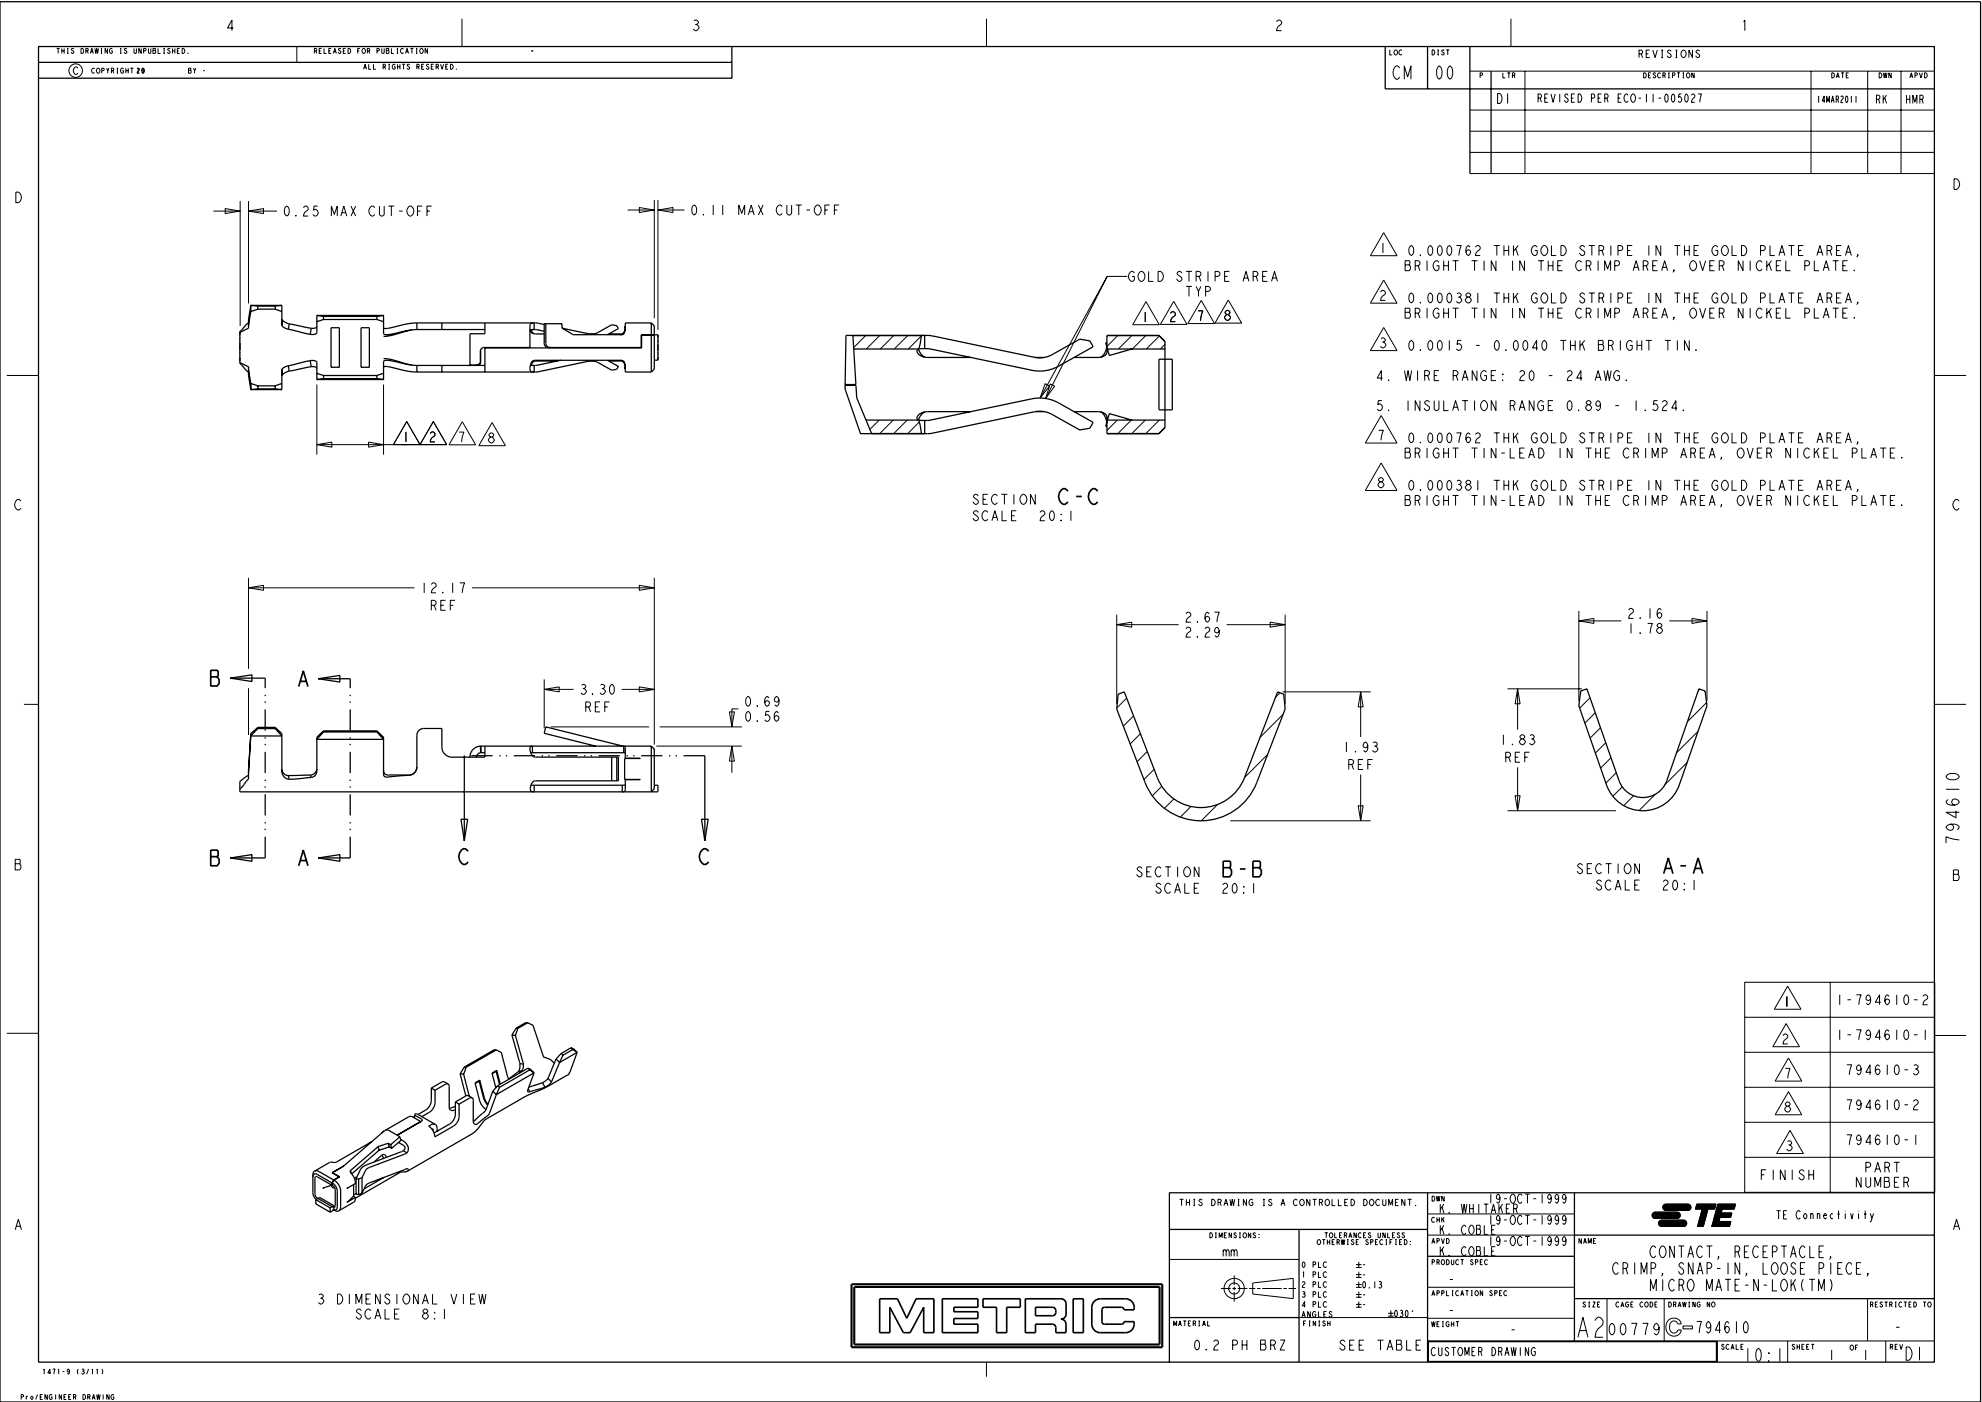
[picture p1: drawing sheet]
<svg xmlns="http://www.w3.org/2000/svg" width="594mm" height="421mm" viewBox="0 0 594 421" stroke-linecap="round" stroke-linejoin="round" font-family="sans-serif">
<g fill="none" stroke="#000" stroke-width=".3">
<path d="M17 14.5h.9M17.4 14.5v1.5M18.5 14.5v1.5M18.5 15.3h.7M19.2 14.5v1.5M20.2 14.5h.3M20.2 16h.3M20.3 14.5v1.5M22.1 14.8l-.2-.3-.5 .3 .7 .7-.1 .4-.3 .1-.4-.3M24.3 14.5a.76 .76 0 0 1 .8 .8 .76 .76 0 0 1-.8 .7zM25.7 15.3l.7-.2v-.5l-.7-.1v1.5M26.2 15.3l.3 .7"/>
<path d="M27.1 16l.5-1.5 .4 1.5M27.3 15.5h.5M28.5 14.5l.2 1.5 .3-1.5 .3 1.5 .2-1.5M30.3 14.5h.3M30.3 16h.3M30.4 14.5v1.5M32.2 14.5v1.5l-.7-1.5v1.5M33.7 14.8l-.3-.3a.77 .77 0 0 0-.6 .8 .77 .77 0 0 0 .6 .7l.3-.2v-.5h-.4M36 14.5h.4M36 16h.4M36.2 14.5v1.5M38 14.8l-.3-.3-.4 .3 .7 .7-.1 .4-.3 .1-.4-.3"/>
<path d="M40.2 14.5v1.3l.3 .2 .4-.2v-1.3M42.4 14.5v1.5l-.8-1.5v1.5M43.1 15.3l.6-.2v-.5l-.6-.1v1.5M44.5 14.5v1.3l.3 .2 .4-.2v-1.3M45.9 14.5l.7 .1 .1 1.2-.2 .2h-.6zM45.9 15.1h.6M47.4 14.5v1.5h.7M49 14.5h.4M49 16h.4M49.2 14.5v1.5M51 14.8l-.3-.3-.4 .3 .7 .7-.1 .4-.3 .1-.4-.3M51.7 14.5v1.5"/>
<path d="M51.7 15.3h.8M52.5 14.5v1.5M53.2 15.3h.4M53.9 14.5h-.7v1.5h.7M54.6 14.5a.76 .76 0 0 1 .8 .8 .76 .76 0 0 1-.8 .7zM56.3 15.9l.1 .1zM69.9 8.4h-1.6l1.3-2.4v3.2M89 14v4.7M94.3 15.3l.6-.2v-.5l-.6-.1v1.5M94.7 15.3l.3 .7M95.7 15.3h.5M96.5 14.5h-.8v1.5h.8"/>
<path d="M97.2 14.5v1.5h.7M98.6 15.3h.5M99.3 14.5h-.7v1.5h.7M100 16l.4-1.5 .5 1.5M100.2 15.5h.5M102.2 14.8l-.2-.3-.5 .3 .7 .7-.1 .4-.3 .1-.4-.4M103 15.3h.4M103.7 14.5h-.7v1.5h.7M104.4 14.5a.76 .76 0 0 1 .8 .8 .76 .76 0 0 1-.8 .7zM107.3 15.3h.4M108 14.5h-.7v1.5M108.8 14.6l.2-.1a.77 .77 0 0 1 .6 .8 .77 .77 0 0 1-.6 .7l-.5-.7z"/>
<path d="M110.2 15.3l.6-.2v-.5l-.6-.1v1.5M110.6 19.3v1.5h.7M110.6 15.3l.3 .7M112 19.3v1.5h.7M113.1 15.3l.6-.2v-.5l-.6-.1v1.5M114.5 14.5v1.3l.3 .2 .4-.2v-1.3M115.9 14.5l.7 .1 .1 1.2-.2 .2h-.6zM115.9 15.1h.6M116.5 19.3h.4M116.7 19.3v1.5M117.4 14.5v1.5h.7M118.5 19.5l-.3-.2a.77 .77 0 0 0-.6 .7 .77 .77 0 0 0 .6 .8l.3-.3v-.5h-.3"/>
<path d="M119 14.5h.4M119 16h.4M119.2 14.5v1.5M119.2 19.3v1.5M120 19.3v1.5M120.6 19.3h.9M121 14.8l-.3-.3a.77 .77 0 0 0-.6 .8 .77 .77 0 0 0 .6 .7l.3-.2M121 19.3v1.5M121.6 16l.5-1.5 .4 1.5M121.8 15.5h.6M122.8 19.5l-.2-.2-.5 .2 .7 .8v.4l-.4 .1-.4-.4M123.1 14.5h.9"/>
<path d="M123.5 14.5v1.5M124.8 14.5h.4M124.8 16h.4M125 14.5v1.5M126.1 14.6l.2-.1a.77 .77 0 0 1 .7 .8 .77 .77 0 0 1-.7 .7l-.4-.7zM127.2 19.3h-.7v1.5h.7M128.2 14.5v1.5l-.7-1.5v1.5M128.6 19.5l-.2-.2-.5 .2 .7 .8-.1 .4-.3 .1-.4-.4M130.1 19.3h-.8v1.5h.8M132.1 19.3l.5 1.5 .4-1.5M134.4 19.3h-.7v1.5h.7M135.1 19.3a.76 .76 0 0 1 .8 .7 .76 .76 0 0 1-.8 .8z"/>
<path d="M138.6 5.6v8.4M159.4 15.3h.5M208.1 6.3l.4-.3a.79 .79 0 0 1 1 .8l-.6 .5a.88 .88 0 0 1 .5 1.4 .88 .88 0 0 1-1.5 0M208.5 7.3h.4M295.9 5.6v8.4M382.8 6.5l.6-.5h.4l.6 .5a1.22 1.22 0 0 1-1 1.4l-.5 1.3h1.5M416.8 15v1.5h.7M418.3 15.1l.2-.1a.78 .78 0 0 1 .7 .7 .78 .78 0 0 1-.7 .8l-.4-.8zM420.4 15.2l-.2-.2a.77 .77 0 0 0-.7 .7 .77 .77 0 0 0 .7 .8l.2-.3M429.5 15a.76 .76 0 0 1 .8 .7 .76 .76 0 0 1-.8 .8zM431.1 15h.4M431.1 16.5h.4"/>
<path d="M431.3 15v1.5M433.1 15.2l-.2-.2-.5 .2 .7 .8-.1 .4-.3 .1-.4-.4M433.8 15h.9M434.2 15v1.5M453.2 5.6v8.4M491.6 16.1l.9-.1v-.8l-.9-.2v2.3M492.2 16.1l.4 1.2M493.7 16.1h.7M494.8 15h-1.1v2.3h1.1M495.7 15l.7 2.3 .6-2.3M498.2 15h.6M498.3 17.3h.5"/>
<path d="M498.5 15v2.3M501.2 15.4l-.4-.4-.7 .4 .2 .4 .9 .7-.1 .6-.6 .2-.5-.6M502.5 15h.6M502.5 17.3h.6M502.8 15v2.3M504.5 15.2l.3-.2a1.14 1.14 0 0 1 .9 1.1 1.14 1.14 0 0 1-.9 1.2l-.3-.2a1.3 1.3 0 0 1 0-1.9zM507.6 15v2.3l-1.1-2.3v2.3M509.7 15.4l-.4-.4-.6 .4 .1 .4 .9 .7-.1 .6-.5 .2-.6-.6M522.9 6.5l.4-.5v3.2M23.3 20.5l-.4-.4a1.14 1.14 0 0 0-.9 1.1 1.14 1.14 0 0 0 .9 1.1l.4-.3M28.4 20.7l-.3-.3a.77 .77 0 0 0-.6 .8 .77 .77 0 0 0 .6 .8l.3-.3M29.2 20.6l.1-.2a.77 .77 0 0 1 .7 .8 .77 .77 0 0 1-.7 .8l-.4-.8z"/>
<path d="M30.5 21.2l.7-.1v-.5l-.7-.2v1.6M32 20.4l.3 .8v.8M32.7 20.4l-.4 .8M33.4 21.2l.6-.1v-.5l-.6-.2v1.6M33.9 21.2l.2 .8M35 20.4h.4M35 22h.4M35.2 20.4v1.6M37 20.7l-.3-.3a.77 .77 0 0 0-.6 .8 .77 .77 0 0 0 .6 .8l.3-.3v-.5h-.3M37.7 20.4v1.6M37.7 21.2h.8M38.5 20.4v1.6"/>
<path d="M39.1 20.4h.9M39.5 20.4v1.6M41.1 20.7l.3-.3 .4 .3-.7 1.3h.7M41.5 20.4v1.6M42.7 20.6l.2-.2 .3 .5v.6l-.3 .5-.4-.5zM43.2 20.9l-.3 .4-.3-.1 .1-.6 .2-.2 .2 .3 .1 .8-.3 .5-.3-.3M56.5 20.4l.7 .2 .1 1.1-.2 .3h-.6zM56.5 21.1h.6M58 20.4l.4 .8v.8M58.7 20.4l-.3 .8M60.9 21.2h.5M109 20.8l.5-1.5 .4 1.5"/>
<path d="M109.2 20.3h.6M114.9 20l.6-.1v-.5l-.6-.1v1.5M115.4 20l.2 .8M116.5 20.8h.4M119.2 20h.8M125 20l.6-.1v-.5l-.6-.1v1.5M125.5 20l.2 .8M126.5 20h.4M129.3 20h.5M130.8 20l.6-.1v-.5l-.6-.1v1.5M131.2 20l.3 .8M133.7 20h.4"/>
<path d="M136.8 20.7l.1 .1zM419.8 20.4l-.6-.6a2.09 2.09 0 0 0-1 3.3l.6 .7h.4l.6-.7M421.2 23.8v-4l1 3.3 1-3.3v4M431.3 20.1l.4-.3a2.71 2.71 0 0 1 0 4 2.82 2.82 0 0 1-.4-3.7zM434.5 20.1l.4-.3a2.71 2.71 0 0 1 0 4 2.82 2.82 0 0 1-.4-3.7zM440.8 33h139.3M440.8 39.4h139.3M440.8 21.3h139.3M443.9 22.6l.6-.1v-.5l-.6-.2v1.6M449.2 28a1.5 1.5 0 0 1 1.3 1 1.5 1.5 0 0 1-.3 1.6l-.4 .4h-.6zM450.7 21.8v1.6h.7M452.1 21.8h.9"/>
<path d="M452.2 28v3M452.5 21.8v1.6M453.6 22.6l.6-.1v-.5l-.6-.2v1.6M454.1 22.6l.2 .8M457.4 21.3v30.8M461.3 29.4h.6l.4-.4v-.4l-.4-.4h-.6v2.5M461.9 29.4l.4 1.3M463.3 29.4h.6M464.3 28.2h-1v2.5h1M465.2 28.2l.6 2.5 .6-2.5M467.8 28.2v2.5M470.3 28.6l-.4-.4-.6 .4 .1 .4 .9 .8-.1 .7-.5 .2-.5-.6"/>
<path d="M471.3 29.4h.6M472.3 28.2h-1v2.5h1M473.3 28.2a1.26 1.26 0 0 1 1.1 1.2 1.26 1.26 0 0 1-1.1 1.3zM477.3 29.4h.6l.4-.4v-.4l-.4-.4h-.6v2.5M479.3 29.4h.6M480.3 28.2h-1v2.5h1M481.3 29.4h.6l.4-.4v-.4l-.4-.4h-.6v2.5M481.9 29.4l.4 1.3M485.3 29.4h.6M486.3 28.2h-1v2.5h1M488.3 28.6l-.4-.4a1.33 1.33 0 0 0-.9 1.2 1.33 1.33 0 0 0 .9 1.3l.4-.4M489.4 28.4l.3-.2a1.33 1.33 0 0 1 .8 1.2 1.33 1.33 0 0 1-.8 1.3l-.3-.2a1.63 1.63 0 0 1 0-2.1z"/>
<path d="M491.4 29.4h.8M493 21.8a.76 .76 0 0 1 .8 .8 .76 .76 0 0 1-.8 .8zM493.8 28.2v2.5M494.4 22.6h.4M495.1 21.8h-.7v1.6h.7M495.8 28.2v2.5M496.6 22.1l-.3-.3-.5 .3 .8 .8-.1 .3-.4 .2-.4-.4M497.4 29.4h.8M498 22.1l-.3-.3a.77 .77 0 0 0-.6 .8 .77 .77 0 0 0 .6 .8l.3-.3M498.7 22.6l.7-.1v-.5l-.7-.2v1.6M499.2 22.6l.3 .8M499.5 28.4l.3-.2a1.7 1.7 0 0 1 0 2.5 1.76 1.76 0 0 1-.3-2.3z"/>
<path d="M500.3 21.8h.4M500.3 23.4h.4M500.5 21.8v1.6M501.5 28.4l.3-.2a1.7 1.7 0 0 1 0 2.5 1.76 1.76 0 0 1-.3-2.3zM501.6 22.6l.6-.1v-.5l-.6-.2v1.6M503 21.8h.9M503.4 21.8v1.6M504.3 28.2h-.8l-.1 1 .3-.2a.84 .84 0 0 1 .7 .8 .84 .84 0 0 1-.7 .9l-.4-.4M504.7 21.8h.3M504.7 23.4h.3M504.9 21.8v1.6M505.5 28.4l.3-.2a1.7 1.7 0 0 1 0 2.5 1.78 1.78 0 0 1-.3-2.3z"/>
<path d="M506 22l.2-.2a.77 .77 0 0 1 .6 .8 .77 .77 0 0 1-.6 .8l-.4-.8zM507.3 28.6l.6-.4 .4 .4-.1 .6a1.69 1.69 0 0 0-.9 1.5h1M508.1 21.8v1.6l-.7-1.6v1.6M509.3 28.2h1l-.5 2.5M543.2 21.3v30.8M545.4 28.8v2M547.3 30.3h-.8l.6-1.5v2M547.8 30.8v-2l.4 1.6 .5-1.6v2M549.2 30.8l.4-2 .5 2M549.4 21.8a.76 .76 0 0 1 .8 .8 .76 .76 0 0 1-.8 .8zM549.4 30.1h.5M550.7 29.8h.4l.3-.3-.3-.7h-.4v2"/>
<path d="M550.7 23.4l.5-1.6 .4 1.6M550.9 22.9h.5M551.1 29.8l.3 1M552.1 29.1l.3-.3 .4 .3-.7 1.7h.7M552.2 21.8h.9M552.6 21.8v1.6M553.7 29l.1-.2 .2 .2 .2 .5-.1 .9-.3 .4-.3-.7zM553.7 22.6h.5M554.4 21.8h-.7v1.6h.7M555.2 28.8v2M556.6 28.8v2M560.1 21.3v30.8"/>
<path d="M562.8 29.8h.6l.4-.4v-.4l-.4-.5h-.6v2.5M563.4 29.8l.4 1.2M563.6 21.8a.76 .76 0 0 1 .8 .8 .76 .76 0 0 1-.8 .8zM564.8 28.5v2.5M564.9 21.8l.2 1.6 .3-1.6 .3 1.6 .2-1.6M565.3 29.4l.5 1.6M565.8 28.5l-1 1.5M567.2 21.8v1.6l-.7-1.6v1.6M570.1 21.3v30.8M571.8 28.5v2.5M571.8 29.8h1M572.8 23.4l.4-1.6 .5 1.6"/>
<path d="M572.8 28.5v2.5M573 22.9h.5M573.7 31v-2.5l.6 2.1 .6-2.1v2.5M574.3 22.6l.7-.1v-.5l-.7-.2v1.6M575.7 21.8l.4 1.6 .5-1.6M575.8 29.8h.6l.4-.4v-.4l-.4-.5h-.6v2.5M576.4 29.8l.4 1.2M577.2 21.8a.76 .76 0 0 1 .8 .8 .76 .76 0 0 1-.8 .8zM4.7 57.6a1.59 1.59 0 0 1 1.7 1.6 1.59 1.59 0 0 1-1.6 1.6zM196.2 60v35.5M197.3 60v39M440.8 52.1h139.3"/>
<path d="M440.8 45.7h139.3M586 53.6a1.59 1.59 0 0 1 1.7 1.6 1.59 1.59 0 0 1-1.7 1.6zM64 63.3h8M67.5 62.6l4.5 .7-4.5 .8zM72 60.3v37.4M74.5 63.3l4.5-.7v1.5zM74.5 63.3h8.6M74.5 60.3v30.7M85.7 62.1l.3-.3 .4 .3a1.9 1.9 0 0 1-.4 2.7l-.3-.2a2.09 2.09 0 0 1 0-2.5zM88.7 64.6l.2 .2zM91 62.3l.5-.5h.4l.5 .5a1.16 1.16 0 0 1-.9 1.3l-.5 1.2h1.4M95.3 61.8h-1.1l-.2 1.3a.91 .91 0 0 1 1.5 .7 .91 .91 0 0 1-1.5 .8l-.1-.3"/>
<path d="M99.4 64.8v-3l.9 2.5 .9-2.5v3M102.2 64.8l.9-3 .9 3M102.6 63.8h1M105.3 61.8l1.4 3M106.7 61.8l-1.4 3M112.4 62.3l-.6-.5a1.53 1.53 0 0 0-1.2 1.5 1.53 1.53 0 0 0 1.2 1.5l.6-.5M113.8 61.8v2.5l.5 .5h.4l.5-.5v-2.5M116.5 61.8h1.8M117.4 61.8v3M119.7 63.3h1M122.5 62.1l.4-.3a1.53 1.53 0 0 1 1.2 1.5 1.53 1.53 0 0 1-1.2 1.5l-.4-.2a1.73 1.73 0 0 1 0-2.5zM125.2 63.3h.9"/>
<path d="M126.6 61.8h-1.4v3M128.1 63.3h.8M129.5 61.8h-1.4v3M188.2 63h8M191.7 62.2l4.5 .8-4.5 .7zM197.3 63l4.5-.8v1.5zM197.3 63h8M207.8 61.7l.4-.2 .4 .2a1.89 1.89 0 0 1-.4 2.8l-.4-.3a2.08 2.08 0 0 1 0-2.5zM210.9 64.2l.2 .3zM213.9 61.5v3M216.8 61.5v3M221.6 64.5v-3l.9 2.5 .8-2.5v3"/>
<path d="M224.4 64.5l.9-3 .9 3M224.8 63.5h1M227.4 61.5l1.5 3M228.9 61.5l-1.5 3M234.6 62l-.6-.5a1.53 1.53 0 0 0-1.2 1.5 1.53 1.53 0 0 0 1.2 1.5l.6-.5M236 61.5v2.5l.5 .5h.4l.5-.5v-2.5M238.7 61.5h1.7M239.6 61.5v3M241.9 63h1M244.7 61.7l.4-.2a1.53 1.53 0 0 1 1.2 1.5 1.53 1.53 0 0 1-1.2 1.5l-.4-.3a1.73 1.73 0 0 1 0-2.5zM247.4 63h.9M248.8 61.5h-1.4v3"/>
<path d="M250.2 63h.9M251.7 61.5h-1.5v3M414.8 72.9v3M415 69.8l4 6.9h-8zM421.4 78.2h1.3l.1 .2-.1 1 .3 .5v.8l-.3 .5h-1.3zM421.4 79.4h1.3M422.9 73.9l.4-.3 .3 .3a1.9 1.9 0 0 1-.3 2.7l-.4-.2a2.08 2.08 0 0 1 0-2.5zM424.4 79.7h.9l.4-.3 .2-.2-.2-.8-.4-.2h-.9v3M425.3 79.7l.6 1.5M425.9 76.4l.2 .2zM428 78.2v3M428.6 73.9l.4-.3 .3 .3a1.9 1.9 0 0 1-.3 2.7l-.4-.2a2.06 2.06 0 0 1 0-2.5z"/>
<path d="M431.5 73.9l.3-.3 .4 .3a1.89 1.89 0 0 1-.4 2.7l-.3-.2a2.08 2.08 0 0 1 0-2.5zM431.6 78.7l-.6-.5a1.53 1.53 0 0 0-1.2 1.5 1.53 1.53 0 0 0 1.2 1.5l.6-.5v-1h-.8M433 78.2v3M433 79.7h1.4M434.3 73.9l.4-.3 .3 .3a1.9 1.9 0 0 1-.3 2.7l-.4-.2a2.08 2.08 0 0 1 0-2.5zM434.4 78.2v3M435.7 78.2h1.7M436.5 78.2v3M436.8 73.6h1.4l-.7 3M440.9 74.1l-.5-.5-.4 .3a1.9 1.9 0 0 0 .4 2.7 .93 .93 0 0 0 .6-.8 .93 .93 0 0 0-.6-.9l-.6 .2-.1 .5M441.4 78.2h1.7M442.2 78.2v3"/>
<path d="M442.5 74.1l.5-.5h.4l.5 .5a1.16 1.16 0 0 1-.9 1.3l-.5 1.2h1.4M445.1 78.2v3M448 73.6h1.8M448.7 78.2v3l-1.5-3v3M448.9 73.6v3M451.1 73.6v3M451.1 75.1h1.4M452.5 73.6v3M453.6 78.2v3M453.9 73.6v3M454.6 74.6l.7 2M455.3 73.6l-1.4 1.8"/>
<path d="M457.2 78.2v3l-1.4-3v3M461 74.1l-.5-.5a1.53 1.53 0 0 0-1.2 1.5 1.53 1.53 0 0 0 1.2 1.5l.5-.5v-1h-.7M461.3 78.2h1.8M462.2 78.2v3M462.6 73.9l.4-.3a1.53 1.53 0 0 1 1.2 1.5 1.53 1.53 0 0 1-1.2 1.5l-.4-.2a1.73 1.73 0 0 1 0-2.5zM464.3 79.7h1.5M464.3 78.2v3M465.3 73.6v3h1.4M465.8 78.2v3M467.2 79.7h.9M468.2 73.6a1.5 1.5 0 0 1 1.6 1.5 1.5 1.5 0 0 1-1.6 1.5zM468.6 78.2h-1.4v3h1.4"/>
<path d="M474.3 78.7l-.5-.5a1.53 1.53 0 0 0-1.3 1.5 1.53 1.53 0 0 0 1.3 1.5l.5-.5M475.3 74.1l-.6-.5a.75 .75 0 0 0-.8 .8l.5 .5a1.01 1.01 0 0 1 .7 1.5l-.7 .2-.7-.7M475.7 79.7h.9l.4-.3 .2-.2-.2-.8-.4-.2h-.9v3M476.5 73.6h1.8M476.6 79.7l.6 1.5M477.4 73.6v3M479.3 78.2v3M479.6 75.1h.8l.4-.2 .2-.3-.2-.7-.4-.3h-.8v3M480.4 75.1l.6 1.5M483.1 73.6v3M484.3 79.7h.9l.3-.3 .2-.2-.2-.8-.3-.2h-.9v3M485.3 75.1h.8l.4-.2 .2-.3-.2-.7-.4-.3h-.8v3"/>
<path d="M488.1 75.1h.9M489.5 73.6h-1.4v3h1.4M492.8 79.7h.9l.4-.3 .2-.2-.2-.8-.4-.2h-.9v3M493.7 79.7l.6 1.5M494.5 73.6v3M495.7 79.7h.9M497.1 78.2h-1.4v3h1.4M498.1 73.6v3l-1.4-3v3M502.2 73.6h1.8M503.1 73.6v3M505.2 75.1h1.4M505.2 73.6v3"/>
<path d="M506.6 73.6v3M507.3 78.4l.3-.2a1.53 1.53 0 0 1 1.3 1.5 1.53 1.53 0 0 1-1.3 1.5l-.3-.3a1.73 1.73 0 0 1 0-2.5zM508.1 75.1h.8M509.5 73.6h-1.4v3h1.4M509.8 78.2l.8 3 .9-3M512.8 79.7h.9M514.2 78.2h-1.4v3h1.4M515.2 74.1l-.6-.5a1.53 1.53 0 0 0-1.2 1.5 1.53 1.53 0 0 0 1.2 1.5l.6-.5v-1h-.7M515.6 79.7h.9l.4-.3 .2-.2-.2-.8-.4-.2h-.9v3M516.5 79.7l.6 1.5M516.8 73.9l.3-.3a1.53 1.53 0 0 1 1.3 1.5 1.53 1.53 0 0 1-1.3 1.5l-.3-.2a1.74 1.74 0 0 1 0-2.5zM519.5 73.6v3h1.4"/>
<path d="M522.3 73.6a1.5 1.5 0 0 1 1.6 1.5 1.5 1.5 0 0 1-1.6 1.5zM522.8 78.2v3l-1.5-3v3M524.9 78.2v3M528 75.1h.9l.4-.2 .1-.3-.1-.7-.4-.3h-.9v3M528.5 78.7l-.6-.5a1.53 1.53 0 0 0-1.2 1.5 1.53 1.53 0 0 0 1.2 1.5l.6-.5M529.9 78.2v3M530.6 79.2l.7 2M530.9 73.6v3h1.4M531.3 78.2l-1.4 1.7M532.7 79.7h.9M533.5 76.6l.9-3 .9 3M533.9 75.6h1"/>
<path d="M534.2 78.2h-1.5v3h1.5M535.6 78.2v3h1.4M536.4 73.6h1.8M537.3 73.6v3M539.4 75.1h.9M540.8 73.6h-1.4v3h1.4M541.3 79.7h.9l.3-.3 .2-.2-.2-.8-.3-.2h-.9v3M544.1 78.2v3h1.5M544.9 76.6l.9-3 .9 3M545.3 75.6h1.1M548 75.1h.8l.4-.2 .2-.3-.2-.7-.4-.3h-.8v3M548.8 75.1l.6 1.5"/>
<path d="M549.7 78.2h1.7M550.6 78.2v3M550.8 75.1h.9M552.2 73.6h-1.4v3h1.4M552.7 79.7h.9M553.5 76.6l.9-3 .9 3M553.8 75.6h1.1M554.1 78.2h-1.4v3h1.4M557.2 76.6l-.2-.2 .2 .2-.3 .5M332.1 82.9h6M332.1 82.9l-18.5 36.6M332.1 82.9l-20.2 36.5"/>
<path d="M340.2 81.9l-.5-.5a1.53 1.53 0 0 0-1.3 1.5 1.53 1.53 0 0 0 1.3 1.5l.5-.5v-1h-.7M341.8 81.6l.4-.2a1.53 1.53 0 0 1 1.2 1.5 1.53 1.53 0 0 1-1.2 1.5l-.4-.3a1.73 1.73 0 0 1 0-2.5zM343.5 93.6v3M343.7 90.5l4 6.9h-8zM344.5 81.4v3h1.4M347.3 81.4a1.5 1.5 0 0 1 1.6 1.5 1.5 1.5 0 0 1-1.6 1.5zM351.1 94l.5-.5h.3l.6 .5a1.16 1.16 0 0 1-.9 1.2l-.5 1.3h1.4M352 90.4l4 6.9h-8zM354.5 81.9l-.6-.5a.75 .75 0 0 0-.9 .7l.6 .5a1.01 1.01 0 0 1 .7 1.5l-.7 .3-.7-.8M355.7 81.4h1.8M355.7 85.9h1.8M356.6 81.4v3"/>
<path d="M356.6 85.9v3M358.7 82.9h.9l.4-.3 .2-.2-.2-.8-.4-.2h-.9v3M358.7 85.9l.7 1.5v1.5M359.3 93.2h1.4l-.7 3M359.6 82.9l.6 1.5M360.2 85.9l-.8 1.5M360.3 90.1l4 6.9h-8zM361.6 87.4h.9l.3-.3 .2-.2-.2-.8-.3-.2h-.9v3M362.3 81.4v3M364.4 82.9h.9l.4-.3 .2-.2-.2-.8-.4-.2h-.9v3M367.3 82.9h.9M368 94.3l-.4 .3a.83 .83 0 0 0-.3 .9 .83 .83 0 0 0 .7 .6"/>
<path d="M368 94.3a.89 .89 0 0 1 1 .9 .89 .89 0 0 1-1 .9M368 94.3l-.6-.5a.75 .75 0 0 1 .9-.7l.6 .5-.6 .7M368.4 90l4 6.9h-8zM368.7 81.4h-1.4v3h1.4M372.8 84.4l.9-3 .9 3M373.2 83.4h1M375.8 82.9h.9l.4-.3 .2-.2-.2-.8-.4-.2h-.9v3M376.7 82.9l.6 1.5M378.7 82.9h.9M380.1 81.4h-1.4v3h1.4M381.4 84.4l.8-3 .9 3M381.7 83.4h1.1"/>
<path d="M414 87.6l.6-.5h.3l.6 .5a1.16 1.16 0 0 1-.9 1.3l-.6 1.2h1.5M415 84l4 6.9h-8zM415 98.2l4 7h-8zM421.4 92.4h1.3l.1 .3-.1 1 .3 .5v.7l-.3 .5h-1.3zM421.4 93.7h1.3M422.9 88.1l.4-.2 .3 .2a1.9 1.9 0 0 1-.3 2.8l-.4-.3a2.08 2.08 0 0 1 0-2.5zM424.4 93.9h.9l.4-.2 .2-.3-.2-.7-.4-.3h-.9v3M425.3 93.9l.6 1.5M425.9 90.6l.2 .3zM428 92.4v3M428.6 88.1l.4-.2 .3 .2a1.9 1.9 0 0 1-.3 2.8l-.4-.3a2.06 2.06 0 0 1 0-2.5zM431.5 88.1l.3-.2 .4 .2a1.89 1.89 0 0 1-.4 2.8l-.3-.3a2.08 2.08 0 0 1 0-2.5z"/>
<path d="M431.6 92.9l-.6-.5a1.53 1.53 0 0 0-1.2 1.5 1.53 1.53 0 0 0 1.2 1.5l.6-.5v-1h-.8M433 92.4v3M433 93.9h1.4M434.3 88.1l.4-.2 .3 .2a1.9 1.9 0 0 1-.3 2.8l-.4-.3a2.08 2.08 0 0 1 0-2.5zM434.4 92.4v3M435.7 92.4h1.7M436.5 92.4v3M437 88.1l.3-.2a.75 .75 0 0 1 .9 .7l-.5 .5a.83 .83 0 0 1 .5 1.3 .83 .83 0 0 1-1.4 0M437.3 89.1h.4M440.2 89.1l-.5-.5a.75 .75 0 0 1 .8-.7l.6 .5-.6 .7M441.4 92.4h1.7M442.2 92.4v3"/>
<path d="M443.2 87.9v3M445.1 92.4v3M448 87.9h1.8M448.7 92.4v3l-1.5-3v3M448.9 87.9v3M451.1 87.9v3M451.1 89.4h1.4M452.5 87.9v3M453.6 92.4v3M453.9 87.9v3M454.6 88.9l.7 2M455.3 87.9l-1.4 1.7"/>
<path d="M457.2 92.4v3l-1.4-3v3M461 88.4l-.5-.5a1.53 1.53 0 0 0-1.2 1.5 1.53 1.53 0 0 0 1.2 1.5l.5-.5v-1h-.7M461.3 92.4h1.8M462.2 92.4v3M462.6 88.1l.4-.2a1.53 1.53 0 0 1 1.2 1.5 1.53 1.53 0 0 1-1.2 1.5l-.4-.3a1.73 1.73 0 0 1 0-2.5zM464.3 92.4v3M464.3 93.9h1.5M465.3 87.9v3h1.4M465.8 92.4v3M467.2 93.9h.9M468.2 87.9a1.5 1.5 0 0 1 1.6 1.5 1.5 1.5 0 0 1-1.6 1.5zM468.6 92.4h-1.4v3h1.4"/>
<path d="M474.3 92.9l-.5-.5a1.53 1.53 0 0 0-1.3 1.5 1.53 1.53 0 0 0 1.3 1.5l.5-.5M475.3 88.4l-.6-.5a.75 .75 0 0 0-.8 .7l.5 .5a1.01 1.01 0 0 1 .7 1.5l-.7 .3-.7-.8M475.7 93.9h.9l.4-.2 .2-.3-.2-.7-.4-.3h-.9v3M476.5 87.9h1.8M476.6 93.9l.6 1.5M477.4 87.9v3M479.3 92.4v3M479.6 89.4h.8l.4-.3 .2-.2-.2-.8-.4-.2h-.8v3M480.4 89.4l.6 1.5M481.3 81.2v-3l.8 2.5 .9-2.5v3M481.3 95.4v-3l.8 2.5 .9-2.5v3M483.1 87.9v3"/>
<path d="M484.3 93.9h.9l.3-.2 .2-.3-.2-.7-.3-.3h-.9v3M485.3 89.4h.8l.4-.3 .2-.2-.2-.8-.4-.2h-.8v3M488.1 89.4h.9M489.5 87.9h-1.4v3h1.4M489.8 81.2l.9-3 .9 3M489.8 95.4l.9-3 .9 3M490.2 80.2h1M490.2 94.4h1M492.8 93.9h.9l.4-.2 .2-.3-.2-.7-.4-.3h-.9v3M493.7 93.9l.6 1.5M494.5 87.9v3M495.7 93.9h.9"/>
<path d="M497.1 92.4h-1.4v3h1.4M498.1 87.9v3l-1.4-3v3M498.4 81.2l.8-3 .9 3M498.4 95.4l.8-3 .9 3M498.7 80.2h1.1M498.7 94.4h1.1M502.1 81.2l-.2-.3 .2 .3-.4 .5M502.1 95.4l-.2-.2 .2 .2-.4 .5M502.2 87.9h1.8M503.1 87.9v3M505.2 87.9v3M505.2 89.4h1.4"/>
<path d="M506.6 87.9v3M507.3 92.7l.3-.3a1.53 1.53 0 0 1 1.3 1.5 1.53 1.53 0 0 1-1.3 1.5l-.3-.2a1.73 1.73 0 0 1 0-2.5zM508.1 89.4h.8M509.5 87.9h-1.4v3h1.4M509.8 92.4l.8 3 .9-3M512.8 93.9h.9M514.2 92.4h-1.4v3h1.4M515.2 88.4l-.6-.5a1.53 1.53 0 0 0-1.2 1.5 1.53 1.53 0 0 0 1.2 1.5l.6-.5v-1h-.7M515.6 93.9h.9l.4-.2 .2-.3-.2-.7-.4-.3h-.9v3M516.5 93.9l.6 1.5M516.8 88.1l.3-.2a1.53 1.53 0 0 1 1.3 1.5 1.53 1.53 0 0 1-1.3 1.5l-.3-.3a1.74 1.74 0 0 1 0-2.5zM519.5 87.9v3h1.4"/>
<path d="M522.3 87.9a1.5 1.5 0 0 1 1.6 1.5 1.5 1.5 0 0 1-1.6 1.5zM522.8 92.4v3l-1.5-3v3M524.9 92.4v3M528 89.4h.9l.4-.3 .1-.2-.1-.8-.4-.2h-.9v3M528.5 92.9l-.6-.5a1.53 1.53 0 0 0-1.2 1.5 1.53 1.53 0 0 0 1.2 1.5l.6-.5M529.9 92.4v3M530.6 93.4l.7 2M530.9 87.9v3h1.4M531.3 92.4l-1.4 1.8M532.7 93.9h.9M533.5 90.9l.9-3 .9 3M533.9 89.9h1"/>
<path d="M534.2 92.4h-1.5v3h1.5M535.6 92.4v3h1.4M536.4 87.9h1.8M537.3 87.9v3M539.4 89.4h.9M540.8 87.9h-1.4v3h1.4M541.3 93.9h.9l.3-.2 .2-.3-.2-.7-.3-.3h-.9v3M544.1 92.4v3h1.5M544.9 90.9l.9-3 .9 3M545.3 89.9h1.1M546.8 81.2l.9-3 .9 3M546.8 95.4l.9-3 .9 3"/>
<path d="M547.2 80.2h1M547.2 94.4h1M548 89.4h.8l.4-.3 .2-.2-.2-.8-.4-.2h-.8v3M548.8 89.4l.6 1.5M549.7 92.4h1.7M550.6 92.4v3M550.8 89.4h.9M552.2 87.9h-1.4v3h1.4M552.7 93.9h.9M553.5 90.9l.9-3 .9 3M553.8 89.9h1.1M554.1 92.4h-1.4v3h1.4"/>
<path d="M556.1 80.9l.1 .3zM556.1 95.2l.1 .2zM557.2 90.9l-.2-.3 .2 .3-.3 .5M2 112.6h9.6M95 115.3v21.1M115 115.3v21.1M259.6 100.6l-3.6 3.7M263.8 100.6l-4 4.1M268 100.6l-4 4.1M272.2 100.6l-4 4.1M276.3 100.8l-3.9 3.9M313.5 115.1l1.3 .7-2.9 3.6z"/>
<path d="M315 115.2l1.3 .6-2.7 3.7zM335.2 100.6l-3.2 3.3M339.4 100.6l-4 4.1M343.6 100.6l-4 4.1M347.7 100.8l-3.9 3.9M349.4 103.3l-1.4 1.4M414.2 101.6l.4-.3a.75 .75 0 0 1 .9 .8l-.6 .5a.83 .83 0 0 1 .5 1.3 .83 .83 0 0 1-1.4-.1M414.6 102.6h.3M414.6 113.4h-1.6l1.3-2.2v3M416.4 113.9l.2 .3zM421.2 111.2l.6 3 .5-3 .5 3 .6-3M422.9 102.4l.4-.3 .3 .3a1.9 1.9 0 0 1-.3 2.7l-.4-.2a2.08 2.08 0 0 1 0-2.5z"/>
<path d="M425.1 111.2v3M425.9 104.9l.2 .2zM427.3 112.7h.9l.3-.3 .2-.2-.2-.8-.3-.2h-.9v3M428.2 112.7l.5 1.5M428.6 102.4l.4-.3 .3 .3a1.9 1.9 0 0 1-.3 2.7l-.4-.2a2.06 2.06 0 0 1 0-2.5zM430.1 112.7h.9M431.5 102.4l.3-.3 .4 .3a1.89 1.89 0 0 1-.4 2.7l-.3-.2a2.08 2.08 0 0 1 0-2.5zM431.6 111.2h-1.5v3h1.5M434.7 102.1v3M435.8 112.7h.9l.4-.3 .2-.2-.2-.8-.4-.2h-.9v3M436.7 112.7l.6 1.5M438.2 102.1h-1l-.2 1.3a.95 .95 0 0 1 1.4 .6 .95 .95 0 0 1-1.1 1.1l-.5-.5"/>
<path d="M438.5 114.2l.9-3 .9 3M438.9 113.2h1M442.7 103.6h1.1M443 111.2v3l-1.5-3v3M445.8 111.7l-.5-.5a1.53 1.53 0 0 0-1.3 1.5 1.53 1.53 0 0 0 1.3 1.5l.5-.5v-1h-.7M447.2 112.7h.9M448.6 102.4l.3-.3 .4 .3a1.9 1.9 0 0 1-.4 2.7l-.3-.2a2.08 2.08 0 0 1 0-2.5zM448.7 111.2h-1.5v3h1.5M450.6 113.9l.2 .3zM450.6 112.2l.2 .2zM451.6 104.9l.2 .2zM454.3 102.4l.3-.3 .4 .3a1.9 1.9 0 0 1-.4 2.7l-.3-.2a2.08 2.08 0 0 1 0-2.5z"/>
<path d="M455.8 111.7l.5-.5h.4l.5 .5a1.17 1.17 0 0 1-.9 1.2l-.5 1.3h1.4M457.1 102.4l.4-.3 .3 .3a1.9 1.9 0 0 1-.3 2.7l-.4-.2a2.08 2.08 0 0 1 0-2.5zM459 111.4l.3-.2 .4 .2a1.9 1.9 0 0 1-.4 2.8l-.3-.3a2.1 2.1 0 0 1 0-2.5zM461.2 104.4h-1.6l1.3-2.3v3M462.8 102.4l.4-.3 .3 .3a1.91 1.91 0 0 1-.3 2.7l-.4-.2a2.1 2.1 0 0 1 0-2.5zM464.5 112.7h1.1M468 102.1h1.8M468.9 102.1v3M470 111.7l.6-.5h.3l.6 .5a1.16 1.16 0 0 1-.9 1.2l-.6 1.3h1.5M471 103.6h1.4M471 102.1v3M472.4 102.1v3"/>
<path d="M473.9 102.1v3M474.5 113.4h-1.6l1.2-2.2v3M474.6 103.1l.7 2M475.3 102.1l-1.4 1.8M478.4 114.2l.9-3 .9 3M478.8 113.2h1M479.4 102.1h1.2l.2 .3-.2 1 .4 .5v.7l-.4 .5h-1.2zM479.4 103.4h1.2M481.1 111.2l.5 3 .5-3 .6 3 .5-3M482.4 103.6h.9l.4-.2 .1-.3-.1-.7-.4-.3h-.9v3M483.3 103.6l.5 1.5M485.7 111.7l-.5-.5a1.53 1.53 0 0 0-1.3 1.5 1.53 1.53 0 0 0 1.3 1.5l.5-.5v-1h-.7"/>
<path d="M486 102.1v3M487.7 113.9l.1 .3zM489.5 102.6l-.5-.5a1.53 1.53 0 0 0-1.3 1.5 1.53 1.53 0 0 0 1.3 1.5l.5-.5v-1h-.7M491 103.6h1.4M491 102.1v3M492.4 102.1v3M493.6 102.1h1.8M494.5 102.1v3M499.3 102.1h1.8M500.2 102.1v3M503.1 102.1v3M506.6 102.1v3l-1.4-3v3"/>
<path d="M508.6 104.9l.2 .2zM580.1 112.6h9.6M95 133.4l4.5-.8v1.5zM110.5 132.6l4.5 .8-4.5 .7zM118 133.4l4-7 4 7 4-7 4 7h-39M121.7 129.5v3M129 130l.6-.5h.3l.5 .5a1.16 1.16 0 0 1-.8 1.3l-.6 1.2h1.4M137.7 129.6h1.4l-.7 3M138.7 126.5l4 6.9h-8zM147.2 131.1l-.6-.5a.75 .75 0 0 1 .9-.7l.6 .5-.6 .7M147.6 126.8l4 6.9h-8zM263.7 126l-2.8 2.8"/>
<path d="M267.9 126l-4 4M272.1 126l-4 4M275.7 126.6l-3.4 3.4M335.1 126l-3.1 3.1M339.3 126l-4 4M343.5 126l-4 4M347.7 126l-4 4M413.5 129.1h1.4l-.7 3M414.2 124.7l4.8 8.2h-9.5zM414.2 138.9l4.8 8.2h-9.5zM414.5 120.2h-1.1l-.2 1.2a.95 .95 0 0 1 1.4 .6 .95 .95 0 0 1-1 1.2l-.6-.5M416.4 122.9l.2 .3z"/>
<path d="M421.4 134.4h1.3l.1 .2-.1 1 .3 .5v.8l-.3 .5h-1.3zM421.4 135.6h1.3M422.3 120.2v3M422.9 130.1l.4-.3 .3 .3a1.9 1.9 0 0 1-.3 2.7l-.4-.2a2.08 2.08 0 0 1 0-2.5zM424.4 135.9h.9l.4-.3 .2-.2-.2-.8-.4-.2h-.9v3M425.3 135.9l.6 1.5M425.9 120.2v3l-1.5-3v3M425.9 132.6l.2 .2zM428 134.4v3M428.6 130.1l.4-.3 .3 .3a1.9 1.9 0 0 1-.3 2.7l-.4-.2a2.06 2.06 0 0 1 0-2.5zM428.7 120.7l-.5-.5a.75 .75 0 0 0-.9 .7l.5 .5a1.01 1.01 0 0 1 .7 1.5l-.7 .3-.7-.8M430.1 120.2v2.5l.6 .5h.3l.6-.5v-2.5"/>
<path d="M431.5 130.1l.3-.3 .4 .3a1.89 1.89 0 0 1-.4 2.7l-.3-.2a2.08 2.08 0 0 1 0-2.5zM431.6 134.9l-.6-.5a1.53 1.53 0 0 0-1.2 1.5 1.53 1.53 0 0 0 1.2 1.5l.6-.5v-1h-.8M433 120.2v3h1.4M433 134.4v3M433 135.9h1.4M434.3 130.1l.4-.3 .3 .3a1.9 1.9 0 0 1-.3 2.7l-.4-.2a2.08 2.08 0 0 1 0-2.5zM434.4 134.4v3M435.7 123.2l.8-3 .9 3M435.7 134.4h1.7M436 122.2h1.1M436.5 134.4v3M436.8 129.8h1.4l-.7 3"/>
<path d="M438.5 120.2h1.8M439.4 120.2v3M440.9 130.3l-.5-.5-.4 .3a1.9 1.9 0 0 0 .4 2.7 .93 .93 0 0 0 .6-.8 .93 .93 0 0 0-.6-.9l-.6 .2-.1 .5M441.4 134.4h1.7M442.2 120.2v3M442.2 134.4v3M442.5 130.3l.5-.5h.4l.5 .5a1.15 1.15 0 0 1-.9 1.3l-.5 1.2h1.4M444.6 120.4l.3-.2a1.53 1.53 0 0 1 1.3 1.5 1.53 1.53 0 0 1-1.3 1.5l-.3-.3a1.74 1.74 0 0 1 0-2.5zM445.1 134.4v3M448 129.8h1.8M448.7 120.2v3l-1.5-3v3M448.7 134.4v3l-1.5-3v3"/>
<path d="M448.9 129.8v3M450.3 135.9h1M451.1 129.8v3M451.1 131.3h1.4M452.5 129.8v3M452.9 121.7h.9l.4-.3 .2-.2-.2-.8-.4-.2h-.9v3M452.9 134.4v3h1.5M453.8 121.7l.6 1.5M453.9 129.8v3M454.6 130.8l.7 2M455.3 129.8l-1.4 1.8M455.6 123.2l.9-3 .9 3"/>
<path d="M455.8 135.9h.9M456 122.2h1M457.2 134.4h-1.4v3h1.4M458.5 137.4l.8-3 .9 3M458.8 136.4h1.1M460.1 120.2v3l-1.5-3v3M461 130.3l-.5-.5a1.53 1.53 0 0 0-1.2 1.5 1.53 1.53 0 0 0 1.2 1.5l.5-.5v-1h-.7M461.5 134.4a1.5 1.5 0 0 1 1.6 1.5 1.5 1.5 0 0 1-1.6 1.5zM462.6 130.1l.4-.3a1.53 1.53 0 0 1 1.2 1.5 1.53 1.53 0 0 1-1.2 1.5l-.4-.2a1.73 1.73 0 0 1 0-2.5zM462.9 120.7l-.5-.5a1.53 1.53 0 0 0-1.3 1.5 1.53 1.53 0 0 0 1.3 1.5l.5-.5v-1h-.7M464.3 121.7h.9M465.3 129.8v3h1.4"/>
<path d="M465.8 120.2h-1.5v3h1.5M467.9 134.4v3M468.2 129.8a1.5 1.5 0 0 1 1.6 1.5 1.5 1.5 0 0 1-1.6 1.5zM470.4 120.4l.3-.2 .4 .2a1.89 1.89 0 0 1-.4 2.8l-.3-.3a2.08 2.08 0 0 1 0-2.5zM471.5 134.4v3l-1.5-3v3M473.4 122.9l.2 .3zM475.3 130.3l-.6-.5a.75 .75 0 0 0-.8 .8l.5 .5a1.01 1.01 0 0 1 .7 1.5l-.7 .2-.7-.7M475.6 134.4h1.7M476.3 121.4l-.6-.5a.74 .74 0 0 1 .9-.7l.6 .5-.6 .7M476.4 134.4v3M476.5 129.8h1.8M477.4 129.8v3"/>
<path d="M478.6 135.9h1.4M478.6 134.4v3M479.6 131.3h.8l.4-.2 .2-.3-.2-.7-.4-.3h-.8v3M480 121.2l-.2 .5-.5 .2-.5-.2a1.09 1.09 0 0 1 .5-1.5l.4 .2a1.9 1.9 0 0 1-.4 2.8l-.5-.5M480 134.4v3M480.4 131.3l.6 1.5M481.4 135.9h.9M482.9 134.4h-1.5v3h1.5M483.1 129.8v3M484.5 121.7h1M485.3 131.3h.8l.4-.2 .2-.3-.2-.7-.4-.3h-.8v3M488.1 131.3h.9"/>
<path d="M488.6 134.9l-.6-.5a1.53 1.53 0 0 0-1.2 1.5 1.53 1.53 0 0 0 1.2 1.5l.6-.5M489.5 129.8h-1.4v3h1.4M490 135.9h.9l.3-.3 .2-.2-.2-.8-.3-.2h-.9v3M490.7 120.2v3M490.9 135.9l.5 1.5M493.4 122.9l.2 .3zM493.6 134.4v3M494.5 129.8v3M495.5 137.4v-3l.9 2.5 .9-2.5v3M497.1 120.2h-1.1l-.1 1.2a.95 .95 0 0 1 1.4 .6 .95 .95 0 0 1-1.1 1.2l-.5-.5M498.1 129.8v3l-1.4-3v3M498.5 120.7l.6-.5h.3l.6 .5a1.16 1.16 0 0 1-.9 1.2l-.6 1.3h1.5"/>
<path d="M498.5 135.9h.9l.4-.3 .2-.2-.2-.8-.4-.2h-.9v3M502.2 129.8h1.8M503 122.4h-1.6l1.2-2.2v3M503.1 129.8v3M504.1 137.4l.8-3 .9 3M504.4 136.4h1.1M504.8 122.9l.1 .3zM505.2 129.8v3M505.2 131.3h1.4M506.6 129.8v3M507.1 135.9h.9l.3-.3 .2-.2-.2-.8-.3-.2h-.9v3M508 135.9l.5 1.5"/>
<path d="M508.1 131.3h.8M509.5 129.8h-1.4v3h1.4M509.9 135.9h.9M511.4 134.4h-1.5v3h1.5M512.6 137.4l.9-3 .9 3M513 136.4h1M515.2 130.3l-.6-.5a1.53 1.53 0 0 0-1.2 1.5 1.53 1.53 0 0 0 1.2 1.5l.6-.5v-1h-.7M516.3 137.4l-.1-.3 .1 .3-.3 .5M516.8 130.1l.3-.3a1.53 1.53 0 0 1 1.3 1.5 1.53 1.53 0 0 1-1.3 1.5l-.3-.2a1.74 1.74 0 0 1 0-2.5zM519.5 129.8v3h1.4M521.5 134.6l.4-.2a1.53 1.53 0 0 1 1.2 1.5 1.53 1.53 0 0 1-1.2 1.5l-.4-.3a1.73 1.73 0 0 1 0-2.5zM522.3 129.8a1.5 1.5 0 0 1 1.6 1.5 1.5 1.5 0 0 1-1.6 1.5z"/>
<path d="M524 134.4l.9 3 .9-3M527 135.9h.9M528 131.3h.9l.4-.2 .1-.3-.1-.7-.4-.3h-.9v3M528.5 134.4h-1.5v3h1.5M529.9 135.9h.9l.3-.3 .2-.2-.2-.8-.3-.2h-.9v3M530.8 135.9l.5 1.5M530.9 129.8v3h1.4M533.5 132.8l.9-3 .9 3M533.9 131.8h1M536.4 129.8h1.8M537 134.4v3l-1.4-3v3M537.3 129.8v3"/>
<path d="M539.1 134.4v3M539.4 131.3h.9M540.8 129.8h-1.4v3h1.4M542.7 134.9l-.5-.5a1.53 1.53 0 0 0-1.3 1.5 1.53 1.53 0 0 0 1.3 1.5l.5-.5M544.1 134.4v3M544.8 135.4l.8 2M544.9 132.8l.9-3 .9 3M545.3 131.8h1.1M545.6 134.4l-1.5 1.7M547 135.9h.9M548 131.3h.8l.4-.2 .2-.3-.2-.7-.4-.3h-.8v3M548.4 134.4h-1.4v3h1.4"/>
<path d="M548.8 131.3l.6 1.5M549.8 134.4v3h1.5M550.8 131.3h.9M552.2 129.8h-1.4v3h1.4M553.5 132.8l.9-3 .9 3M553.8 131.8h1.1M555.5 135.9h.9l.4-.3 .2-.2-.2-.8-.4-.2h-.9v3M557.2 132.8l-.2-.2 .2 .2-.3 .5M558.4 134.4v3h1.4M561.1 137.4l.8-3 .9 3M561.4 136.4h1.1M563.9 134.4h1.8"/>
<path d="M564.8 134.4v3M566.9 135.9h.9M568.4 134.4h-1.5v3h1.5M570.3 137.1l.2 .3zM6.3 150.3l-.6-.5a1.61 1.61 0 0 0-1.3 1.6 1.61 1.61 0 0 0 1.3 1.6l.6-.6M293.4 148.8l-.5-.5a.75 .75 0 0 0-.9 .7l.5 .5a1.02 1.02 0 0 1 .7 1.5l-.7 .3-.7-.8M293.4 153.7l-.5-.5a.75 .75 0 0 0-.9 .7l.5 .5a1.02 1.02 0 0 1 .7 1.5l-.7 .3-.7-.8M294.8 149.8h.9M296.2 148.3h-1.4v3h1.4M296.2 153.7l-.5-.5a1.53 1.53 0 0 0-1.2 1.5 1.53 1.53 0 0 0 1.2 1.5l.5-.5M297.5 156.2l.9-3 .9 3M297.8 155.2h1.1"/>
<path d="M299.1 148.8l-.5-.5a1.53 1.53 0 0 0-1.3 1.5 1.53 1.53 0 0 0 1.3 1.5l.5-.5M300.3 148.3h1.8M300.5 153.2v3h1.4M301.2 148.3v3M303.4 154.7h.9M304.1 148.3v3M304.8 153.2h-1.4v3h1.4M306.4 148.5l.4-.2a1.53 1.53 0 0 1 1.2 1.5 1.53 1.53 0 0 1-1.2 1.5l-.4-.3a1.73 1.73 0 0 1 0-2.5zM310.5 148.3v3l-1.4-3v3M311.9 153.7l.6-.5h.3l.5 .5a1.16 1.16 0 0 1-.8 1.2l-.6 1.3h1.4M315.1 153.4l.4-.2 .3 .2a1.9 1.9 0 0 1-.3 2.8l-.4-.3a2.07 2.07 0 0 1 0-2.5zM318.2 155.9l.1 .3z"/>
<path d="M318.2 154.2l.1 .2zM321.2 153.2v3M414 144.5l-.5-.5a.75 .75 0 0 1 .8-.7l.6 .5-.6 .7M421.4 148.6h1.3l.1 .3-.1 1 .3 .5v.7l-.3 .5h-1.3zM421.4 149.9h1.3M422.9 144.3l.4-.2 .3 .2a1.9 1.9 0 0 1-.3 2.8l-.4-.3a2.08 2.08 0 0 1 0-2.5zM424.4 150.1h.9l.4-.2 .2-.3-.2-.7-.4-.3h-.9v3M425.3 150.1l.6 1.5M425.9 146.8l.2 .3zM428 148.6v3M428.6 144.3l.4-.2 .3 .2a1.9 1.9 0 0 1-.3 2.8l-.4-.3a2.06 2.06 0 0 1 0-2.5zM431.5 144.3l.3-.2 .4 .2a1.89 1.89 0 0 1-.4 2.8l-.3-.3a2.08 2.08 0 0 1 0-2.5z"/>
<path d="M431.6 149.1l-.6-.5a1.53 1.53 0 0 0-1.2 1.5 1.53 1.53 0 0 0 1.2 1.5l.6-.5v-1h-.8M433 148.6v3M433 150.1h1.4M434.3 144.3l.4-.2 .3 .2a1.9 1.9 0 0 1-.3 2.8l-.4-.3a2.08 2.08 0 0 1 0-2.5zM434.4 148.6v3M435.7 148.6h1.7M436.5 148.6v3M437 144.3l.3-.2a.75 .75 0 0 1 .9 .7l-.5 .5a.83 .83 0 0 1 .5 1.3 .83 .83 0 0 1-1.4 0M437.3 145.3h.4M440.2 145.3l-.5-.5a.75 .75 0 0 1 .8-.7l.6 .5-.6 .7M441.4 148.6h1.7M442.2 148.6v3"/>
<path d="M443.2 144.1v3M445.1 148.6v3M448 144.1h1.8M448.7 148.6v3l-1.5-3v3M448.9 144.1v3M450.3 150.1h1M451.1 144.1v3M451.1 145.6h1.4M452.5 144.1v3M452.9 148.6v3h1.5M453.9 144.1v3M454.6 145.1l.7 2"/>
<path d="M455.3 144.1l-1.4 1.7M455.8 150.1h.9M457.2 148.6h-1.4v3h1.4M458.5 151.6l.8-3 .9 3M458.8 150.6h1.1M461 144.6l-.5-.5a1.53 1.53 0 0 0-1.2 1.5 1.53 1.53 0 0 0 1.2 1.5l.5-.5v-1h-.7M461.5 148.6a1.5 1.5 0 0 1 1.6 1.5 1.5 1.5 0 0 1-1.6 1.5zM462.6 144.3l.4-.2a1.53 1.53 0 0 1 1.2 1.5 1.53 1.53 0 0 1-1.2 1.5l-.4-.3a1.73 1.73 0 0 1 0-2.5zM465.3 144.1v3h1.4M467.9 148.6v3M468.2 144.1a1.5 1.5 0 0 1 1.6 1.5 1.5 1.5 0 0 1-1.6 1.5zM471.5 148.6v3l-1.5-3v3"/>
<path d="M475.3 144.6l-.6-.5a.75 .75 0 0 0-.8 .7l.5 .5a1.01 1.01 0 0 1 .7 1.5l-.7 .3-.7-.8M475.6 148.6h1.7M476.4 148.6v3M476.5 144.1h1.8M477.4 144.1v3M478.6 148.6v3M478.6 150.1h1.4M479.6 145.6h.8l.4-.3 .2-.2-.2-.8-.4-.2h-.8v3M480 148.6v3M480.4 145.6l.6 1.5M481.4 150.1h.9M482.9 148.6h-1.5v3h1.5"/>
<path d="M483.1 144.1v3M485.3 145.6h.8l.4-.3 .2-.2-.2-.8-.4-.2h-.8v3M488.1 145.6h.9M488.6 149.1l-.6-.5a1.53 1.53 0 0 0-1.2 1.5 1.53 1.53 0 0 0 1.2 1.5l.6-.5M489.5 144.1h-1.4v3h1.4M490 150.1h.9l.3-.2 .2-.3-.2-.7-.3-.3h-.9v3M490.9 150.1l.5 1.5M493.6 148.6v3M494.5 144.1v3M495.5 151.6v-3l.9 2.5 .9-2.5v3M498.1 144.1v3l-1.4-3v3M498.5 150.1h.9l.4-.2 .2-.3-.2-.7-.4-.3h-.9v3"/>
<path d="M502.2 144.1h1.8M503.1 144.1v3M504.1 151.6l.8-3 .9 3M504.4 150.6h1.1M505.2 144.1v3M505.2 145.6h1.4M506.6 144.1v3M507.1 150.1h.9l.3-.2 .2-.3-.2-.7-.3-.3h-.9v3M508 150.1l.5 1.5M508.1 145.6h.8M509.5 144.1h-1.4v3h1.4M509.9 150.1h.9"/>
<path d="M511.4 148.6h-1.5v3h1.5M512.6 151.6l.9-3 .9 3M513 150.6h1M515.2 144.6l-.6-.5a1.53 1.53 0 0 0-1.2 1.5 1.53 1.53 0 0 0 1.2 1.5l.6-.5v-1h-.7M516.3 151.6l-.1-.2 .1 .2-.3 .5M516.8 144.3l.3-.2a1.53 1.53 0 0 1 1.3 1.5 1.53 1.53 0 0 1-1.3 1.5l-.3-.3a1.74 1.74 0 0 1 0-2.5zM519.5 144.1v3h1.4M521.5 148.9l.4-.3a1.53 1.53 0 0 1 1.2 1.5 1.53 1.53 0 0 1-1.2 1.5l-.4-.2a1.73 1.73 0 0 1 0-2.5zM522.3 144.1a1.5 1.5 0 0 1 1.6 1.5 1.5 1.5 0 0 1-1.6 1.5zM524 148.6l.9 3 .9-3M527 150.1h.9M528 145.6h.9l.4-.3 .1-.2-.1-.8-.4-.2h-.9v3"/>
<path d="M528.5 148.6h-1.5v3h1.5M529.9 150.1h.9l.3-.2 .2-.3-.2-.7-.3-.3h-.9v3M530.8 150.1l.5 1.5M530.9 144.1v3h1.4M533.5 147.1l.9-3 .9 3M533.9 146.1h1M536.4 144.1h1.8M537 148.6v3l-1.4-3v3M537.3 144.1v3M539.1 148.6v3M539.4 145.6h.9M540.8 144.1h-1.4v3h1.4"/>
<path d="M542.7 149.1l-.5-.5a1.53 1.53 0 0 0-1.3 1.5 1.53 1.53 0 0 0 1.3 1.5l.5-.5M544.1 148.6v3M544.8 149.6l.8 2M544.9 147.1l.9-3 .9 3M545.3 146.1h1.1M545.6 148.6l-1.5 1.8M547 150.1h.9M548 145.6h.8l.4-.3 .2-.2-.2-.8-.4-.2h-.8v3M548.4 148.6h-1.4v3h1.4M548.8 145.6l.6 1.5M549.8 148.6v3h1.5M550.8 145.6h.9"/>
<path d="M552.2 144.1h-1.4v3h1.4M553.5 147.1l.9-3 .9 3M553.8 146.1h1.1M555.5 150.1h.9l.4-.2 .2-.3-.2-.7-.4-.3h-.9v3M557.2 147.1l-.2-.3 .2 .3-.3 .5M558.4 148.6v3h1.4M561.1 151.6l.8-3 .9 3M561.4 150.6h1.1M563.9 148.6h1.8M564.8 148.6v3M566.9 150.1h.9M568.4 148.6h-1.5v3h1.5"/>
<path d="M570.3 151.4l.2 .2zM587.6 150.3l-.6-.5a1.61 1.61 0 0 0-1.3 1.6 1.61 1.61 0 0 0 1.3 1.6l.6-.6M74.5 176.3l4.5-.7v1.5zM74.5 173.3v27.3M74.5 176.3h49.8M127.2 174.8v3M129.4 175.3l.5-.5h.3l.6 .5a1.16 1.16 0 0 1-.9 1.3l-.5 1.2h1.4M132.7 177.6l.2 .2zM135.8 174.8v3M137.9 174.8h1.4l-.7 3M141.5 176.3h54.7M191.7 175.6l4.5 .7-4.5 .8z"/>
<path d="M196.2 173.3v50M129.4 181.6h.8l.4-.3 .2-.2-.2-.8-.4-.2h-.8v3M130.2 181.6l.6 1.5M132.2 181.6h.9M133.6 180.1h-1.4v3h1.4M135.1 181.6h.8M136.5 180.1h-1.4v3M334.9 187.4l4.5-.8v1.5zM334.9 184.4v26.8M334.9 187.4h18.6M355.7 184.1l.5-.5h.4l.5 .5a1.15 1.15 0 0 1-.9 1.3l-.5 1.2h1.4M355.7 188.6l.5-.5h.4l.5 .5a1.15 1.15 0 0 1-.9 1.3l-.5 1.2h1.4"/>
<path d="M359.1 186.4l.2 .2zM359.1 190.9l.2 .2zM361.4 188.6l.5-.5h.4l.5 .5a1.16 1.16 0 0 1-.9 1.3l-.5 1.2h1.4M362.6 184.1l-.5-.5-.4 .3a1.9 1.9 0 0 0 .4 2.7 .93 .93 0 0 0 .6-.9 .93 .93 0 0 0-.6-.8l-.5 .2-.2 .5M364.2 183.6h1.5l-.7 3M365.7 189.1l-.2 .5-.5 .3-.6-.3a1.09 1.09 0 0 1 .6-1.5l.3 .3a1.9 1.9 0 0 1-.3 2.7l-.6-.5M367.9 187.4h17.5M380.9 186.6l4.5 .8-4.5 .7zM385.4 184.4v26.8M473.5 186.2l4.5-.7v1.5zM473.5 183.2v27M473.5 186.2h12.7"/>
<path d="M488.4 183l.6-.5h.3l.6 .5a1.16 1.16 0 0 1-.9 1.2l-.6 1.3h1.5M489.2 187v3M491.8 185.2l.2 .3zM491.8 189.7l.2 .3zM494.2 187h1.4l-.7 3M494.9 182.5v3M497.5 188.2l-.5-.5a.75 .75 0 0 1 .9-.7l.5 .5-.5 .7M498.2 183l-.5-.5-.3 .2a1.9 1.9 0 0 0 .3 2.8 .93 .93 0 0 0 .6-.9 .93 .93 0 0 0-.6-.9l-.5 .3-.2 .5M500.6 186.2h11.4M507.4 185.5l4.6 .7-4.6 .8zM512 183.2v27M7.2 211.3h4.4"/>
<path d="M74.5 206.4v14.1M163.2 206.8l4.5-.8v1.5zM163.2 203.8v14.6M163.2 206.8h8.8M165.2 218h29.5M174.4 205.5l.4-.2a.75 .75 0 0 1 .9 .7l-.6 .5a.83 .83 0 0 1 .6 1.3 .83 .83 0 0 1-1.4 0M174.8 206.5h.3M175.7 212h.9l.3-.2 .2-.3-.2-.7-.3-.3h-.9v3M176.6 212l.5 1.5M177.6 208l.2 .3zM178.5 212h.9M180 210.5h-1.5v3h1.5"/>
<path d="M180.1 205.5l.4-.2a.75 .75 0 0 1 .9 .7l-.6 .5a.83 .83 0 0 1 .6 1.3 .83 .83 0 0 1-1.4 0M180.5 206.5h.3M181.4 212h.9M182.8 210.5h-1.4v3M183.2 205.5l.3-.2 .4 .2a1.9 1.9 0 0 1-.4 2.8l-.3-.3a2.08 2.08 0 0 1 0-2.5zM186.4 206.8h9.8M191.7 206l4.5 .8-4.5 .7zM197.9 218h24.6M218.7 213.5h1.5l-.7 4.5zM221.4 212.6h-1.9v5.4M224 209.1l.4-.2 .3 .2a1.9 1.9 0 0 1-.3 2.8l-.4-.3a2.08 2.08 0 0 1 0-2.5zM224 213.6l.4-.2 .3 .2a1.9 1.9 0 0 1-.3 2.8l-.4-.3a2.08 2.08 0 0 1 0-2.5z"/>
<path d="M227 211.6l.2 .3zM227 216.1l.2 .3zM230.6 209.4l-.5-.5-.4 .2a1.9 1.9 0 0 0 .4 2.8 .93 .93 0 0 0 .6-.9 .93 .93 0 0 0-.6-.9l-.6 .3-.1 .5M230.8 213.4h-1.1l-.2 1.2a.91 .91 0 0 1 1.5 .8 .91 .91 0 0 1-1.5 .7l-.1-.2M233.5 213.9l-.6-.5-.3 .2a1.9 1.9 0 0 0 .3 2.8 .93 .93 0 0 0 .6-.9 .93 .93 0 0 0-.6-.9l-.5 .3-.2 .5M233.6 209.9l-.1 .5-.6 .2-.5-.2a1.09 1.09 0 0 1 .5-1.5l.4 .2a1.9 1.9 0 0 1-.4 2.8l-.5-.5M337.9 209.4l-2.9 2.9M340 214.7l-3.1 3.1M383.9 207.8l-1.3 1.3M384.7 207.5h26.4M384.8 214.3l-6.9 6.9M408.1 207.5l.7 4.5h-1.5z"/>
<path d="M408.1 207.5v13.6M452.2 206.6h22.2M455.2 206.6l.7 4.5h-1.5zM455.2 206.6v12.3M476.9 209.3l-3.1 3.1M478.4 213.8l-3.1 3.1M480 218.3l-3.1 3.1M509.3 219.3l-6.5 6.5M509.8 206.7l-.5 .4M511.8 210.7l-5.7 5.8M580.1 211.3h9.6M196.8 223.8h25.7"/>
<path d="M219.5 223.8l.7 4.5h-1.5zM219.5 223.8v8M342 220.1l-3 3M344.1 225.4l-3.1 3.1M346.1 230.7l-3 3.1M348.4 235.8l-2.8 2.9M352.1 239.6l-2.9 2.8M380.2 226.3l-6.9 6.9M403.8 222.6v3M404.5 229.3h.9l.4-.2 .1-.3-.1-.7-.4-.3h-.9v3M405.4 229.3l.5 1.5M406.5 225.3l.2 .3z"/>
<path d="M407.4 229.3h.9M408.1 232.3v13.9M408.8 227.8h-1.4v3h1.4M410.2 223.6l-.2 .5-.5 .2-.5-.2a1.09 1.09 0 0 1 .5-1.5l.4 .2a1.89 1.89 0 0 1-.4 2.8l-.5-.5M410.2 229.3h.9M411.6 227.8h-1.4v3M411.8 222.8l.4-.2a.75 .75 0 0 1 .9 .7l-.6 .5a.83 .83 0 0 1 .5 1.3 .83 .83 0 0 1-1.4 0M412.2 223.8h.3M450.9 220.4v3M451.6 227.1h.9l.3-.2 .2-.3-.2-.7-.3-.3h-.9v3M452.5 227.1l.5 1.5M453.6 223.1l.1 .3z"/>
<path d="M454.4 238.7h1.5l-.7 4.5zM454.4 227.1h.9M455.2 230.1v13.1M455.9 225.6h-1.5v3h1.5M456.4 221.6l-.5-.5a.75 .75 0 0 1 .9-.7l.5 .5-.5 .7M457.3 227.1h.9M458.7 225.6h-1.4v3M458.9 220.6l.4-.2a.75 .75 0 0 1 .8 .7l-.5 .5a.83 .83 0 0 1 .5 1.3 .83 .83 0 0 1-1.4 0M459.3 221.6h.3M481.6 222.8l-3.1 3.1M483.2 227.3l-3.1 3.1M484.7 231.8l-3.1 3.1"/>
<path d="M486.5 236l-2.8 2.8M489.9 238.7l-2.9 2.9M496.5 238.2l-4.9 4.9M506 228.7l-6.6 6.6M583.6 236.7h4M584 232.5a2.53 2.53 0 0 1 3.6 .4l-.3 .5a2.53 2.53 0 0 1-3.7-.5zM584.3 239.8l-.7 .7 .4 .5a2.53 2.53 0 0 0 3.6-.5 1.45 1.45 0 0 0-2-.7l-.3 .7 .3 .8 .7 .2M4.6 257.7h1.3l.2 .3-.2 1.1 .4 .5v.8l-.4 .5h-1.3zM4.6 259.1h1.3M345.3 260h-1.4v3h1.4M349.4 260h1.8M350.3 260v3"/>
<path d="M353.2 260v3M357.2 241.9l-3.2 3.2M359.6 260v3l-1.4-3v3M365.2 241.3l-4.9 4.9M369 246.2h42.1M407.3 241.7h1.5l-.7 4.5zM452.2 243.2h32.4M474.6 259.5l-.5-.5a.75 .75 0 0 0-.9 .8l.5 .5a1.01 1.01 0 0 1 .7 1.5l-.7 .2-.7-.7M477.5 259h-1.5v3h1.5M480.3 259.5l-.5-.5a1.53 1.53 0 0 0-1.3 1.5 1.53 1.53 0 0 0 1.3 1.5l.5-.5M481.5 259h1.8M482.4 259v3"/>
<path d="M485.3 259v3M487.6 259.3l.4-.3a1.53 1.53 0 0 1 1.2 1.5 1.53 1.53 0 0 1-1.2 1.5l-.4-.2a1.73 1.73 0 0 1 0-2.5zM491.7 259v3l-1.4-3v3M585 247.2l.6 .2 .4 .7-.4 .8a1.46 1.46 0 0 1-2-.8l.4-.4a2.53 2.53 0 0 1 3.6 .4l-.6 .8M586.6 243.2v2.1l-3-1.7h4M587.6 251.9l-2.6-.4-1.4-.5v1.9M342.5 260.5l-.5-.5a.75 .75 0 0 0-.9 .7l.5 .5a1.01 1.01 0 0 1 .7 1.5l-.7 .3-.7-.8M343.9 261.5h.9M348.2 260.5l-.5-.5a1.53 1.53 0 0 0-1.3 1.5 1.53 1.53 0 0 0 1.3 1.5l.5-.5M348.2 265.4l-.5-.5a.75 .75 0 0 0-.9 .8l.5 .5a1.01 1.01 0 0 1 .7 1.5l-.7 .2-.7-.7M351 265.4l-.5-.5a1.53 1.53 0 0 0-1.2 1.5 1.53 1.53 0 0 0 1.2 1.5l.5-.5M352.3 267.9l.9-3 .9 3"/>
<path d="M352.6 266.9h1.1M355.3 264.9v3h1.4M355.5 260.2l.4-.2a1.53 1.53 0 0 1 1.2 1.5 1.53 1.53 0 0 1-1.2 1.5l-.4-.3a1.73 1.73 0 0 1 0-2.5zM358.2 266.4h.9M359.6 264.9h-1.4v3h1.4M366.7 265.4l.6-.5h.3l.5 .5a1.16 1.16 0 0 1-.8 1.3l-.6 1.2h1.4M369.9 265.2l.4-.3 .3 .3a1.9 1.9 0 0 1-.3 2.7l-.4-.2a2.08 2.08 0 0 1 0-2.5zM373 267.7l.1 .2zM373 265.9l.1 .3zM376 264.9v3M476 260.5h.9M480.3 264.5l-.5-.5a.75 .75 0 0 0-.9 .7l.5 .5a1.01 1.01 0 0 1 .7 1.5l-.7 .3-.7-.8"/>
<path d="M483.2 264.5l-.6-.5a1.53 1.53 0 0 0-1.2 1.5 1.53 1.53 0 0 0 1.2 1.5l.6-.5M484.4 267l.9-3 .9 3M484.8 266h1M487.4 264v3h1.5M490.3 265.5h.9M491.7 264h-1.4v3h1.4M498.8 264.5l.6-.5h.3l.6 .5a1.16 1.16 0 0 1-.9 1.2l-.6 1.3h1.5M502 264.2l.4-.2 .3 .2a1.89 1.89 0 0 1-.3 2.8l-.4-.3a2.08 2.08 0 0 1 0-2.5zM505.1 266.7l.1 .3zM505.1 265l.1 .2zM508.1 264v3M585.9 260.9h1.3l.2 .3-.2 1 .4 .6v.8l-.4 .5h-1.3z"/>
<path d="M585.9 262.2h1.3M523.3 294.6h57v63h-57zM535.9 298.9v3M536.1 295.8l4 6.9h-8zM548.9 294.6v63M551.8 298.4v3M554.1 299.9h1M556.7 298.4h1.5l-.7 3M561 299.4l-.1 .5-.6 .2-.5-.2a1.09 1.09 0 0 1 .5-1.5l.4 .2a1.9 1.9 0 0 1-.4 2.8l-.5-.5M566.5 298.9l-.5-.5-.3 .2a1.89 1.89 0 0 0 .3 2.8 .93 .93 0 0 0 .6-.9 .93 .93 0 0 0-.6-.9l-.5 .3-.2 .5M568.9 298.4v3M571.4 298.6l.3-.2 .4 .2a1.9 1.9 0 0 1-.4 2.8l-.3-.3a2.08 2.08 0 0 1 0-2.5z"/>
<path d="M574 299.9h1.1M576.7 298.9l.5-.5h.4l.5 .5a1.15 1.15 0 0 1-.9 1.2l-.5 1.3h1.4M2 309.9h9.6M523.3 315.6h57M523.3 305.1h57M534.7 310.6l.6-.5h.3l.6 .5a1.16 1.16 0 0 1-.9 1.3l-.6 1.2h1.5M535.7 307l4 6.9h-8zM536.4 317.3l4 7h-8zM551.8 308.9v3M553.9 319.4h1.4l-.7 3M554.1 310.4h1M556.7 308.9h1.5l-.7 3"/>
<path d="M561 309.9l-.1 .5-.6 .2-.5-.2a1.09 1.09 0 0 1 .5-1.5l.4 .2a1.9 1.9 0 0 1-.4 2.8l-.5-.5M563.7 319.9l-.5-.5-.4 .2a1.9 1.9 0 0 0 .4 2.8 .93 .93 0 0 0 .6-.9 .93 .93 0 0 0-.6-.9l-.6 .3-.1 .5M564.1 311.1h-1.6l1.2-2.2v3M564.1 300.6h-1.6l1.2-2.2v3M566 319.4v3M566.5 309.4l-.5-.5-.3 .2a1.89 1.89 0 0 0 .3 2.8 .93 .93 0 0 0 .6-.9 .93 .93 0 0 0-.6-.9l-.5 .3-.2 .5M568.5 319.6l.4-.2 .3 .2a1.9 1.9 0 0 1-.3 2.8l-.4-.3a2.08 2.08 0 0 1 0-2.5zM568.9 308.9v3M571.4 309.1l.3-.2 .4 .2a1.9 1.9 0 0 1-.4 2.8l-.3-.3a2.08 2.08 0 0 1 0-2.5zM574 319.6l.4-.2a.75 .75 0 0 1 .9 .7l-.6 .5a.83 .83 0 0 1 .5 1.3 .83 .83 0 0 1-1.4 0M574 310.4h1.1M577.4 308.9v3"/>
<path d="M580.1 310.6h9.6M523.3 336.6h57M523.3 326.1h57M535.4 320.4h1.5l-.7 3M536 331.8l-.6-.5a.75 .75 0 0 1 .9-.8l.6 .5-.6 .8M536.4 327.4l4 7h-8zM536.8 339.1l4 6.9h-8zM553.9 329.9h1.4l-.7 3M558.2 330.9l-.2 .5-.5 .2-.6-.2a1.09 1.09 0 0 1 .6-1.5l.3 .2a1.9 1.9 0 0 1-.3 2.8l-.6-.5M558.2 320.4l-.2 .5-.5 .2-.6-.2a1.09 1.09 0 0 1 .6-1.5l.3 .2a1.9 1.9 0 0 1-.3 2.8l-.6-.5M561.2 332.1h-1.6l1.3-2.2v3M561.2 321.6h-1.6l1.3-2.2v3"/>
<path d="M563.7 330.4l-.5-.5-.4 .2a1.89 1.89 0 0 0 .4 2.8 .93 .93 0 0 0 .6-.9 .93 .93 0 0 0-.6-.9l-.6 .3-.1 .5M566 329.9v3M568.5 330.1l.4-.2 .3 .2a1.9 1.9 0 0 1-.3 2.8l-.4-.3a2.08 2.08 0 0 1 0-2.5zM571.2 331.4h1M571.2 320.9h1M573.8 330.4l.6-.5h.3l.6 .5a1.16 1.16 0 0 1-.9 1.2l-.6 1.3h1.5M574.4 320.6h.3M353.8 359.7h1.2M354.4 359.7v1.9M355.8 359.7v1.9M356.8 359.7v1.9M357.9 359.7h.5"/>
<path d="M358.2 359.7v1.9M363.4 359.7a.96 .96 0 0 1 1.1 1 .96 .96 0 0 1-1.1 .9zM368.9 359.7l.3 1.9 .4-1.9 .3 1.9 .4-1.9M371.2 359.7h.5M371.5 359.7v1.9M373.9 359.7v1.9l-1-1.9v1.9M378.8 359.7h.5M379.1 359.7v1.9M390.1 359.9l.3-.2a.96 .96 0 0 1 .8 1 .96 .96 0 0 1-.8 .9l-.4-.3a1.02 1.02 0 0 1 .1-1.4zM392.9 359.7v1.9l-1-1.9v1.9M393.7 359.7h1.2M394.3 359.7v1.9"/>
<path d="M397.7 359.9l.3-.2a.96 .96 0 0 1 .8 1 .96 .96 0 0 1-.8 .9l-.4-.3a1.02 1.02 0 0 1 .1-1.4zM399.5 359.7v1.9h1M401.4 359.7v1.9h1M404.3 359.7h-1v1.9h1M405.2 359.7a.96 .96 0 0 1 1.1 1 .96 .96 0 0 1-1.1 .9zM409 359.7a.96 .96 0 0 1 1.1 1 .96 .96 0 0 1-1.1 .9zM411 359.9l.3-.2a.96 .96 0 0 1 .8 1 .96 .96 0 0 1-.8 .9l-.4-.3a1.01 1.01 0 0 1 .1-1.4zM414.7 359.7v1.6l.4 .3 .6-.3v-1.6M419.5 359.7h-1v1.9h1M421.4 359.7v1.9l-1-1.9v1.9M422.2 359.7h1.2M422.8 359.7v1.9"/>
<path d="M429.5 358.8a.76 .76 0 0 1 .8 .7 .76 .76 0 0 1-.8 .8zM430.8 358.8l.2 1.5 .3-1.5 .3 1.5 .3-1.5M433.1 358.8v1.5l-.7-1.5v1.5M447.1 358.2v2.7M449.9 359.1l-.2 .4-.4 .3-.4-.3a1.07 1.07 0 0 1 .4-1.3 1.86 1.86 0 0 1 0 2.7l-.4-.4M451.1 359.5h.8M453.3 358.4l.3-.2a1.46 1.46 0 0 1 .9 1.3 1.46 1.46 0 0 1-.9 1.4l-.3-.2a1.79 1.79 0 0 1 0-2.3zM456.5 358.6l-.5-.4a1.46 1.46 0 0 0-.9 1.3 1.46 1.46 0 0 0 .9 1.4l.5-.4M457.4 358.2h1.4M458.1 358.2v2.7M459.9 359.5h.8M462.5 358.2v2.7"/>
<path d="M465.3 359.1l-.2 .4-.4 .3-.4-.3a1.08 1.08 0 0 1 .4-1.3 1.86 1.86 0 0 1 0 2.7l-.4-.4M467.5 359.1l-.2 .4-.4 .3-.4-.3a1.08 1.08 0 0 1 .4-1.3 1.86 1.86 0 0 1 0 2.7l-.4-.4M469.7 359.1l-.2 .4-.4 .3-.4-.3a1.08 1.08 0 0 1 .4-1.3 1.86 1.86 0 0 1 0 2.7l-.4-.4M523.3 347.1h57M528.3 352.4h.8M529.7 350.9h-1.4v3M531.8 350.9v3M535.4 350.9v3l-1.4-3v3M536.1 342.4l.3-.2a.75 .75 0 0 1 .9 .7l-.5 .5a.83 .83 0 0 1 .5 1.3 .83 .83 0 0 1-1.4 0M536.4 343.4h.4M537.5 350.9v3M541.1 351.4l-.6-.5a.74 .74 0 0 0-.8 .7l.5 .5a1.01 1.01 0 0 1 .7 1.5l-.7 .3-.7-.8"/>
<path d="M542.5 352.4h1.4M542.5 350.9v3M543.9 350.9v3M553.9 340.4h1.4l-.7 3M558.2 353.1v3l-1.5-3v3M558.2 341.4l-.2 .5-.5 .2-.6-.2a1.09 1.09 0 0 1 .6-1.5l.3 .2a1.9 1.9 0 0 1-.3 2.8l-.6-.5M559.6 350.1h.9l.4-.2 .1-.3-.1-.7-.4-.3h-.9v3M559.6 353.1v2.5l.5 .5h.4l.5-.5v-2.5M561.2 342.6h-1.6l1.3-2.2v3M562.3 351.6l.9-3 .9 3M562.3 356.1v-3l.9 2.5 .9-2.5v3M562.6 350.6h1.1"/>
<path d="M563.7 340.9l-.5-.5-.4 .2a1.89 1.89 0 0 0 .4 2.8 .93 .93 0 0 0 .6-.9 .93 .93 0 0 0-.6-.9l-.6 .3-.1 .5M565.1 353.1h1.3l.1 .3-.1 1 .3 .5v.7l-.3 .5h-1.3zM565.1 354.4h1.3M565.3 350.1h.9l.3-.2 .2-.3-.2-.7-.3-.3h-.9v3M566 340.4v3M566.2 350.1l.5 1.5M568 348.6h1.8M568.2 354.6h.8M568.5 340.6l.4-.2 .3 .2a1.9 1.9 0 0 1-.3 2.8l-.4-.3a2.08 2.08 0 0 1 0-2.5zM568.9 348.6v3M569.6 353.1h-1.4v3h1.4M571 354.6h.9l.3-.2 .2-.3-.2-.7-.3-.3h-.9v3"/>
<path d="M571.2 341.9h1M571.9 354.6l.5 1.5M574.6 340.4v3M4.6 368.9l.9-3.2 .9 3.2M4.9 367.8h1.2M350.7 377.7h38.8M355.8 360.7h1M357.9 361.6h.5M360.6 360l-.4-.3-.6 .3 1 1-.2 .5-.4 .1-.5-.5M362.9 369.8a.76 .76 0 0 1 .8 .7 .76 .76 0 0 1-.8 .8zM364.5 371.3h.3M364.5 369.8h.3"/>
<path d="M364.7 369.8v1.5M365.3 360.7l.8-.2v-.6l-.8-.2v1.9M365.7 371.3v-1.5l.4 1.2 .5-1.2v1.5M365.9 360.7l.4 .9M366.8 375.3l.3-.5h.3l.3 .5v1.5M366.8 374.8v2M367.1 361.6l.6-1.9 .6 1.9M367.2 370.5h.4M367.3 361h.7M367.7 375.3l.3-.5h.3l.3 .5v1.5M367.9 369.8h-.7v1.5h.7M369.2 375.3l.3-.5h.3l.3 .5v1.5"/>
<path d="M369.2 374.8v2M369.4 369.8v1.5l-.8-1.5v1.5M370.1 375.3l.3-.5h.3l.3 .5v1.5M370.8 370l-.3-.2-.4 .2 .7 .8-.1 .3-.4 .2-.3-.4M371.2 361.6h.5M371.7 369.8h.4M371.7 371.3h.4M371.9 369.8v1.5M373.1 369.9l.1-.1a.77 .77 0 0 1 .7 .7 .77 .77 0 0 1-.7 .8l-.4-.8zM375.1 369.8v1.5l-.7-1.5v1.5M375.8 360l-.4-.3a.96 .96 0 0 0-.8 1 .96 .96 0 0 0 .8 .9l.4-.3v-.6h-.5M376.6 370l-.3-.2-.4 .2 .7 .8-.1 .3-.4 .2-.3-.4"/>
<path d="M377.6 371.1l.1 .2zM377.6 370.3l.1 .1zM378.8 361.6h.5M381.5 360l-.4-.3-.6 .3 1 1-.2 .5-.4 .1-.5-.5M384.2 361.6l.6-1.9 .6 1.9M384.4 361h.7M389.1 360l-.4-.3a.96 .96 0 0 0-.8 1 .96 .96 0 0 0 .8 .9l.4-.3M390.8 378.6h.4l.2 .4v.6l-.4 .6-.4-.6zM393.8 379.3l.7-.1v-.6l-.7-.1v1.7M395.3 371.9l.2-.1a.77 .77 0 0 1 .6 .7 .77 .77 0 0 1-.6 .8l-.5-.8zM395.4 378.5v1.7h.8M395.7 360.7l.8-.2v-.6l-.8-.2v1.9"/>
<path d="M396.3 360.7l.4 .9M396.6 371.8h.9M397 371.8v1.5M397.3 369.7h.9M397.8 369.7v1.6M397.8 378.8l-.3-.3a.87 .87 0 0 0-.7 .8 .87 .87 0 0 0 .7 .9l.3-.3M398.1 371.8v1.5M398.1 372.5h.7M398.8 371.8v1.5M398.9 369.9l.2-.2a.77 .77 0 0 1 .6 .8 .77 .77 0 0 1-.6 .8l-.4-.8zM399.5 372.5h.5M400.3 371.8h-.8v1.5h.8"/>
<path d="M400.3 369.7v1.6h.7M401 372.5l.6-.1v-.5l-.6-.1v1.5M401.4 372.5l.3 .8M401.7 370.5h.5M402.2 371.8l.3 1.5 .3-1.5 .3 1.5 .2-1.5M402.5 369.7h-.8v1.6h.8M403.2 370.5l.6-.1v-.5l-.6-.2v1.6M403.3 360.7h.6M403.6 370.5l.3 .8M404 371.8h.4M404 373.3h.4M404.2 371.8v1.5"/>
<path d="M404.5 371.3l.5-1.6 .4 1.6M404.7 370.7h.6M406 372l-.2-.2-.5 .2 .7 .8-.1 .4-.3 .1-.4-.4M406.7 379.3h1.7M406.8 372.5h.4M406.8 369.7v1.6l-.7-1.6v1.6M407.5 371.8h-.7v1.5h.7M407.5 378.5v1.7M408.2 370l-.2-.3a.77 .77 0 0 0-.7 .8 .77 .77 0 0 0 .7 .8l.2-.3M408.8 379.3h.6M409 370.5h.4M409.7 369.7h-.7v1.6h.7"/>
<path d="M410.4 372l-.3-.2-.5 .2 .8 .8-.1 .4-.4 .1-.3-.4M411.1 372.5l.6-.1v-.5l-.6-.1v1.5M411.1 370l-.3-.3-.4 .3 .7 .7-.1 .4-.3 .2-.4-.4M412.5 372.5h.5M413.3 371.8h-.8v1.5h.8M413.3 369.7v1.3l.3 .3 .4-.3v-1.3M413.8 360l-.4-.3a.96 .96 0 0 0-.8 1 .96 .96 0 0 0 .8 .9l.4-.3M414.7 372l-.3-.2a.77 .77 0 0 0-.6 .7 .77 .77 0 0 0 .6 .8l.3-.2M415.5 369.7v1.6l-.8-1.6v1.6M415.6 371.8h.4M415.6 373.3h.4M415.8 371.8v1.5"/>
<path d="M416.2 369.7v1.6h.7M416.5 361.6v-1.9l.6 1.6 .6-1.6v1.9M416.9 372.5h.4M417.6 371.8h-.7v1.5M417.6 370.5h.5M418.3 369.7h-.7v1.6h.7M418.5 371.8h.3M418.5 373.3h.3M418.5 360.7h.6M418.7 371.8v1.5M419.8 372.5h.4M419.8 370l-.3-.3-.4 .3 .7 .7-.1 .4-.4 .2-.3-.4"/>
<path d="M420.5 371.8h-.7v1.5h.7M421.2 371.8a.76 .76 0 0 1 .8 .7 .76 .76 0 0 1-.8 .8zM421.2 370l-.2-.3-.5 .3 .7 .7-.1 .4-.3 .2-.4-.4M422.9 373.2l.1 .1zM422.9 372.3l.1 .1zM424.6 361.5l.1 .1zM428.1 370.5h44.1M428.1 364.1h44.1M429.4 373l.5-1.5 .4 1.5M429.5 378.6l.6-.2v-.5l-.6-.1v1.5M429.6 372.5h.5M430.2 365.4l-.2-.3a.77 .77 0 0 0-.7 .8 .77 .77 0 0 0 .7 .7l.2-.2"/>
<path d="M431 372.2l.6-.1v-.5l-.6-.1v1.5M431 378.6l.6-.2v-.5l-.6-.1v1.5M431 365.1v1.5M431 365.9h.7M431.4 378.6l.3 .7M431.7 365.1v1.5M432 361.1v2.8M432 367.5v2.7M432 373.9v2.8M432.3 371.5l.5 1.5 .4-1.5M432.4 365.1v1.5M432.5 377.9l.2-.1a.77 .77 0 0 1 .6 .8 .77 .77 0 0 1-.6 .7l-.5-.7z"/>
<path d="M432.5 362.1l.6 1.8M432.5 368.4l.6 1.8M432.5 374.8l.6 1.9M432.8 365.6l.3 1M433.1 361.1l-1.1 1.7M433.1 367.5l-1.1 1.6M433.1 373.9l-1.1 1.6M433.1 365.1l-.7 .9M433.8 371.5a.76 .76 0 0 1 .9 .7 .76 .76 0 0 1-.9 .8zM433.8 377.8a.76 .76 0 0 1 .9 .8 .76 .76 0 0 1-.9 .7zM434.6 363.7l.1 .2zM434.6 370l.1 .2z"/>
<path d="M434.6 376.4l.1 .3zM435.3 377.8v1.3l.3 .2 .4-.2v-1.3M437.5 378.1l-.3-.3a.77 .77 0 0 0-.6 .8 .77 .77 0 0 0 .6 .7l.3-.2M438.1 377.8h.9M438.3 361.1l.4 2.8 .4-2.8 .4 2.8 .4-2.8M438.5 377.8v1.5M439.7 368l-.5-.5a1.46 1.46 0 0 0-.9 1.4 1.46 1.46 0 0 0 .9 1.3l.5-.4M439.7 374.4l-.5-.5a1.46 1.46 0 0 0-.9 1.4 1.46 1.46 0 0 0 .9 1.4l.5-.5M440.8 361.1v2.8M440.8 362.5h1.1M440.9 367.7l.3-.2a1.46 1.46 0 0 1 .9 1.4 1.46 1.46 0 0 1-.9 1.3l-.3-.2a1.79 1.79 0 0 1 0-2.3zM440.9 374.1l.3-.2a1.46 1.46 0 0 1 .9 1.4 1.46 1.46 0 0 1-.9 1.4l-.3-.3a1.8 1.8 0 0 1 0-2.3z"/>
<path d="M441.8 378.1l-.3-.3-.4 .3 .7 .7-.1 .4-.4 .1-.3-.3M441.9 361.1v2.8M442.5 378.6l.6-.2v-.5l-.6-.1v1.5M442.8 367.5h1l.1 .2-.1 .9 .3 .5v.7l-.3 .4h-1zM442.8 373.9h1l.1 .2-.1 1 .3 .4v.7l-.3 .5h-1zM442.8 368.6h1M442.8 375.1h1M443.5 361.1v2.8M444 378.6h.4M444.7 377.8h-.7v1.5h.7M445 361.1h1.4M445.2 367.5v2.7h1.1"/>
<path d="M445.2 373.9v2.8h1.1M445.7 361.1v2.8M446.1 378.1l-.3-.3a.77 .77 0 0 0-.6 .8 .77 .77 0 0 0 .6 .7l.3-.2M447.1 364.5v2.8M447.1 370.9v2.7M447.2 363.9l.7-2.8 .7 2.8M447.4 368.9h.6M447.4 375.3h.6M447.5 363h.8M448.5 367.5h-1.1v2.7h1.1M448.5 373.9h-1.1v2.8h1.1M449.6 361.1v2.8"/>
<path d="M449.9 365.4l-.2 .5-.4 .2-.4-.2a1.07 1.07 0 0 1 .4-1.4 1.86 1.86 0 0 1 0 2.8l-.4-.5M449.9 371.8l-.2 .4-.4 .3-.4-.3a1.07 1.07 0 0 1 .4-1.3 1.86 1.86 0 0 1 0 2.7l-.4-.4M450.1 362.1l.6 1.8M450.7 361.1l-1.1 1.7M451.1 365.9h.8M451.1 372.2h.8M451.8 362.5h.6M452.9 361.1h-1.1v2.8h1.1M453.3 364.7l.3-.2a1.46 1.46 0 0 1 .9 1.4 1.46 1.46 0 0 1-.9 1.4l-.3-.3a1.79 1.79 0 0 1 0-2.3zM453.3 371.1l.3-.2a1.46 1.46 0 0 1 .9 1.3 1.46 1.46 0 0 1-.9 1.4l-.3-.2a1.79 1.79 0 0 1 0-2.3zM454 362.5h.6l.5-.4v-.5l-.5-.5h-.6v2.8M454.6 362.5l.5 1.4"/>
<path d="M456.5 365l-.5-.5a1.46 1.46 0 0 0-.9 1.4 1.46 1.46 0 0 0 .9 1.4l.5-.5M456.5 371.3l-.5-.4a1.46 1.46 0 0 0-.9 1.3 1.46 1.46 0 0 0 .9 1.4l.5-.4M457.4 364.5h1.4M457.4 370.9h1.4M458.1 364.5v2.8M458.1 370.9v2.7M459.9 365.9h.8M459.9 372.2h.8M462.5 364.5v2.8M462.5 370.9v2.7M465.3 365.4l-.2 .5-.4 .2-.4-.2a1.08 1.08 0 0 1 .4-1.4 1.86 1.86 0 0 1 0 2.8l-.4-.5M465.3 371.8l-.2 .4-.4 .3-.4-.3a1.08 1.08 0 0 1 .4-1.3 1.86 1.86 0 0 1 0 2.7l-.4-.4"/>
<path d="M467.5 365.4l-.2 .5-.4 .2-.4-.2a1.08 1.08 0 0 1 .4-1.4 1.86 1.86 0 0 1 0 2.8l-.4-.5M467.5 371.8l-.2 .4-.4 .3-.4-.3a1.08 1.08 0 0 1 .4-1.3 1.86 1.86 0 0 1 0 2.7l-.4-.4M469.7 365.4l-.2 .5-.4 .2-.4-.2a1.08 1.08 0 0 1 .4-1.4 1.86 1.86 0 0 1 0 2.8l-.4-.5M469.7 371.8l-.2 .4-.4 .3-.4-.3a1.08 1.08 0 0 1 .4-1.3 1.86 1.86 0 0 1 0 2.7l-.4-.4M474.3 371.5v1.5l-.7-1.5v1.5M474.9 373l.5-1.5 .4 1.5M475.1 372.5h.5M476.4 373v-1.5l.4 1.2 .5-1.2v1.5M477.9 372.2h.5M478.6 371.5h-.7v1.5h.7M485.4 379.3l-.6-.6a1.86 1.86 0 0 0-1.2 1.8 1.86 1.86 0 0 0 1.2 1.7l.6-.6M490.3 378.7v3.5"/>
<path d="M495.8 363.8l.6-.2h6.6a.95 .95 0 0 1 .9 .9 .95 .95 0 0 1-.8 1h-6.7a.95 .95 0 0 1-.8-.6 .95 .95 0 0 1 .2-1.1zM496.4 365.5h6.7zM496.6 374.3l-.6-.6a1.86 1.86 0 0 0-1.2 1.8 1.86 1.86 0 0 0 1.2 1.7l.6-.6M497.7 366.2l.7-.2h6.5a.95 .95 0 0 1 1 .9 .95 .95 0 0 1-.9 1h-6.6a.95 .95 0 0 1-.9-.6 .95 .95 0 0 1 .2-1.1zM498.1 374l.4-.3a1.86 1.86 0 0 1 1.2 1.8 1.86 1.86 0 0 1-1.2 1.7l-.4-.3a2.28 2.28 0 0 1 0-2.9zM498.4 367.9h6.6zM499 361.4l.6-.2h6.6a.95 .95 0 0 1 .9 .8 .95 .95 0 0 1-.8 1l-6.7 .1a.95 .95 0 0 1-.8-.6 .95 .95 0 0 1 .2-1.1zM499.6 363.1l6.7-.1zM502.2 373.7v3.5l-1.4-3.5v3.5M503.1 365.5h-6.7a.95 .95 0 0 1-.9-1 .95 .95 0 0 1 .9-.9h6.6a.95 .95 0 0 1 .9 .9 .95 .95 0 0 1-.9 1M503.4 373.7h1.7M504.3 373.7v3.5"/>
<path d="M505 379.3l-.6-.6a.8 .8 0 0 0-.8 .9l.5 .6a1.03 1.03 0 0 1 .9 1 1.03 1.03 0 0 1-.9 1l-.7-.9M505 367.9h-6.6a.95 .95 0 0 1-1-1 .95 .95 0 0 1 1-.9h6.5a.95 .95 0 0 1 1 .9 .95 .95 0 0 1-1 1M506.2 377.2l.9-3.5 .8 3.5M506.3 363.1h-6.7a.95 .95 0 0 1-.9-1 .95 .95 0 0 1 .9-.9h6.6a.95 .95 0 0 1 .9 .9 .95 .95 0 0 1-.9 1M506.5 376h1.1M507.8 378.7v3.5l-1.4-3.5v3.5M508.9 361.2h5.7l-.4 1.5h-2l-1.4 5.2h-1.7l1.4-5.2h-2zM510.6 374.3l-.6-.6a1.86 1.86 0 0 0-1.2 1.8 1.86 1.86 0 0 0 1.2 1.7l.6-.6M511.8 373.7h1.7M512.7 373.7v3.5M515.2 361.2h5.3l-.4 1.5h-3.6l-3.1 5.2zM515.5 377.2l-.2-.3h.2v.3l-.4 .6"/>
<path d="M515.8 365.2l-.3 1.2h3.6l-.4 1.5h-5.3zM516.5 362.7l-.3 1.1h3.2l-.4 1.4h-3.2l-2.4 2.7zM518.3 378.7v3.5M519.4 363.8l-.4 1.4h-3.2l-.3 1.2h3.6M520.4 375.5h.8l.6-.6v-.6l-.6-.6h-.8v3.5M520.5 361.2h-5.3l-1.8 6.7h5.3l.4-1.5M520.5 361.2l-.4 1.5h-3.6l-.3 1.1h3.2M521.2 375.5l.6 1.7M521.8 378.7v3.5l-1.4-3.5v3.5M523.2 375.5h.8M524.6 373.7h-1.4v3.5h1.4M527.4 374.3l-.6-.6a1.86 1.86 0 0 0-1.2 1.8 1.86 1.86 0 0 0 1.2 1.7l.6-.6"/>
<path d="M528.8 378.7v3.5h1.4M528.8 375.5h.8M530.2 373.7h-1.4v3.5h1.4M531.6 375.5h.8l.6-.6v-.6l-.6-.6h-.8v3.5M531.7 379l.4-.3a1.86 1.86 0 0 1 1.2 1.8 1.86 1.86 0 0 1-1.2 1.7l-.4-.3a2.3 2.3 0 0 1 0-2.9zM532.8 363.1h1.2M533.4 363.1v2.5M534.2 373.7h1.7M534.5 379l.4-.3a1.86 1.86 0 0 1 1.2 1.8 1.86 1.86 0 0 1-1.2 1.7l-.4-.3a2.3 2.3 0 0 1 0-2.9zM534.9 364.4h.6M535.1 373.7v3.5M535.9 363.1h-1v2.5h1"/>
<path d="M537 377.2l.9-3.5 .8 3.5M537.3 376h1.1M538.6 379.3l-.6-.6a.8 .8 0 0 0-.8 .9l.5 .6a1.03 1.03 0 0 1 .9 1 1.03 1.03 0 0 1-.9 1l-.7-.9M539.9 363.5l-.4-.4a1.33 1.33 0 0 0-.8 1.3 1.33 1.33 0 0 0 .8 1.2l.4-.4M541.2 364.2l.2-.2a.93 .93 0 0 1 .5 .8 .93 .93 0 0 1-.5 .8 .9 .9 0 0 1-.2-1.4zM541.4 374.3l-.6-.6a1.86 1.86 0 0 0-1.2 1.8 1.86 1.86 0 0 0 1.2 1.7l.6-.6M541.4 378.7h-1.4v3.5h1.4M542.8 373.7v3.5h1.4M543 364.4l.3-.4h.2l.3 .4v1.2M543 364v1.6M545 364.4l.3-.4h.2l.3 .4v1.2M545 364v1.6"/>
<path d="M545.6 375.5h.8M546.9 364.6h.9l-.4-.6a.93 .93 0 0 0-.5 .8 .93 .93 0 0 0 .5 .8l.4-.4M547 373.7h-1.4v3.5h1.4M549.1 377.2l-.2-.3h.2v.3l-.4 .6M549.1 378.7v3.5M549.7 364.2l-.3-.2a.92 .92 0 0 0-.5 .8 .92 .92 0 0 0 .5 .8l.3-.2M551 364.2h.8M551.4 363.1v2.5M552.6 378.7h-1.4v3.5h1.4M553.4 363.1v.2M553.4 364v1.6M555 364l.4 1.6 .4-1.6"/>
<path d="M555.4 379.3l-.6-.6a1.86 1.86 0 0 0-1.2 1.8 1.86 1.86 0 0 0 1.2 1.7l.6-.6M557.4 363.1v.2M557.4 364v1.6M558.2 378.7h-1.4v3.5h1.4M559 364.2h.8M559.4 363.1v2.5M560.9 364l.5 1.4-.4 1.1h-.2M561.9 364l-.5 1.4M585.9 368.9l.9-3.2 .9 3.2M586.2 367.8h1.2M95.7 388.4l.4-.3a.75 .75 0 0 1 .8 .8l-.5 .5a.83 .83 0 0 1 .5 1.3 .83 .83 0 0 1-1.4-.1M96.1 389.4h.3"/>
<path d="M101.2 388.1a1.5 1.5 0 0 1 1.6 1.5 1.5 1.5 0 0 1-1.6 1.5zM104.8 388.1v3M106.7 391.1v-3l.9 2.5 .9-2.5v3M108.3 393.1l-.5-.5a.75 .75 0 0 0-.9 .8l.6 .5a1.01 1.01 0 0 1 .7 1.5l-.7 .2-.8-.7M109.8 389.6h.9M111.2 388.1h-1.4v3h1.4M111.2 393.1l-.5-.5a1.53 1.53 0 0 0-1.3 1.5 1.53 1.53 0 0 0 1.3 1.5l.5-.5M112.4 395.6l.9-3 .9 3M112.8 394.6h1.1M114 388.1v3l-1.4-3v3M115.5 392.6v3h1.4M116.9 388.6l-.5-.5a.75 .75 0 0 0-.9 .8l.5 .5a1.01 1.01 0 0 1 .7 1.5l-.7 .2-.7-.7"/>
<path d="M118.3 394.1h.9M119 388.1v3M119.7 392.6h-1.4v3h1.4M121.3 388.4l.4-.3a1.53 1.53 0 0 1 1.3 1.5 1.53 1.53 0 0 1-1.3 1.5l-.4-.2a1.73 1.73 0 0 1 0-2.5zM125.4 388.1v3l-1.4-3v3M126.7 391.1l.9-3 .9 3M127 390.1h1.1M127.4 393.9l-.5-.5a.75 .75 0 0 1 .9-.8l.5 .5-.5 .8M129.7 388.1v3h1.4M130.3 395.4l.1 .2zM130.3 393.6l.1 .3zM133.3 392.6v3"/>
<path d="M135.2 388.1l.9 3 .9-3M139 388.1v3M141.1 389.6h.9M142.5 388.1h-1.4v3h1.4M143.6 388.1l.5 3 .6-3 .5 3 .6-3M352 397.7v-1.5l.4 1.3 .5-1.3v1.5M353.4 397.7l.5-1.5 .4 1.5M353.6 397.2h.6M354.9 396.2h.9M355.3 396.2v1.5M356.4 397h.5M357.1 396.2h-.7v1.5h.7"/>
<path d="M357.9 397l.6-.2v-.5l-.6-.1v1.5M358.3 397l.3 .7M359.5 396.2h.3M359.5 397.7h.3M359.7 396.2v1.5M360.7 397.7l.4-1.5 .5 1.5M360.8 397.2h.6M362.2 396.2v1.5h.7M366.2 386.5h2.9M369.6 386.5h1.1M370.2 382.5v2.9M370.2 385.9v1.1"/>
<path d="M370.2 387.5v2.9M371.2 386.5h2.9M374.6 386.5h1.9M375.7 384.8l12.2-1.4v6.1l-12.2-1.4zM377 386.5h1.1M378.6 386.5h5.8M384.9 386.5h1M386.5 386.5h2.2M389.6 395.2h38.6M390.5 395.1l.5-1.7 .5 1.7M390.6 384.7l.3-.3 .5 .3-.8 1.4h.8M390.7 387.5l.4-.1 .3 .3-.3 .4a.47 .47 0 0 1 .3 .8 .47 .47 0 0 1-.8-.1"/>
<path d="M390.7 394.5h.6M390.8 381.7l.2-.3v1.7M390.9 388.1h.2M391 397h.4M391.5 391.7h-.9l.7-1.3v1.7M391.7 396.2h-.7v1.5M392.6 396.2h.3M392.6 397.7h.3M392.8 396.2v1.5M393 393.4v1.7l-.8-1.7v1.7M393.8 382.3l.7-.1v-.6l-.7-.2v1.7M393.8 385.3l.7-.2v-.5l-.7-.2v1.7"/>
<path d="M393.8 388.3l.7-.2v-.6l-.7-.1v1.7M393.8 391.2l.7-.1v-.6l-.7-.1v1.7M394.6 396.2v1.5l-.7-1.5v1.5M394.6 393.6l-.3-.2a.87 .87 0 0 0-.7 .8 .87 .87 0 0 0 .7 .9l.3-.3v-.6h-.4M395.4 381.4v1.7h.8M395.4 384.4v1.7h.8M395.4 387.4v1.7h.8M395.4 390.4v1.7h.8M395.4 393.4v1.7h.8M395.5 396.2h.3M395.5 397.7h.3M395.7 396.2v1.5"/>
<path d="M397 394.2h.5M397.5 396.4l-.3-.2-.5 .2 .8 .8-.1 .4-.4 .1-.3-.4M397.8 381.7l-.3-.3a.87 .87 0 0 0-.7 .9 .87 .87 0 0 0 .7 .8l.3-.2M397.8 384.7l-.3-.3a.87 .87 0 0 0-.7 .9 .87 .87 0 0 0 .7 .8l.3-.3M397.8 387.7l-.3-.3a.87 .87 0 0 0-.7 .9 .87 .87 0 0 0 .7 .8l.3-.3M397.8 390.7l-.3-.3a.87 .87 0 0 0-.7 .8 .87 .87 0 0 0 .7 .9l.3-.3M397.8 393.4h-.8v1.7h.8M398.2 397h.7M398.2 396.2v1.5M398.9 396.2v1.5M399.5 393.6l-.3-.2-.5 .2 .8 .9-.1 .4-.4 .2-.4-.5M406.7 380.2h1.7"/>
<path d="M406.7 391.2h1.7M406.7 392.1h1.7M406.7 388.3h1.7M406.7 389.1h1.7M406.7 385.3h1.7M406.7 386.1h1.7M406.7 382.3h1.7M406.7 383.1h1.7M407.5 381.4v1.7M407.5 384.4v1.7M407.5 387.4v1.7M407.5 390.4v1.7"/>
<path d="M408.8 382.4h.6M408.8 388.3h.6M408.8 391.3h.6M408.9 384.5l.2-.1a1.35 1.35 0 0 1 0 2 1.41 1.41 0 0 1-.2-1.9zM410.6 386.2l.1 .2zM412.3 384.4v2M413.6 384.5l.2-.1 .4 .1 .1 .4-.3 .3a.54 .54 0 0 1 .4 .7 .54 .54 0 0 1-.8 .3l-.1-.2M413.8 385.2h.2M416.3 393.9h1.7M416.3 394.8h1.7M417.1 393.1v1.7M418.5 393.1l.2-.1a1.35 1.35 0 0 1 0 2 1.42 1.42 0 0 1-.2-1.9z"/>
<path d="M420 393.1l.4-.1 .3 .3-.3 .5a.54 .54 0 0 1 .4 .7 .54 .54 0 0 1-.8 .3l-.1-.2M420.2 393.8h.2M421.7 393.1l.2-.1a1.35 1.35 0 0 1 0 2 1.41 1.41 0 0 1-.2-1.9zM423.8 393l-.3 .5M428.1 386.1h44.1M428.1 395.4h44.1M429.3 396.4l.3 1.5 .3-1.5 .2 1.5 .3-1.5M429.4 388.6l.5-1.5 .4 1.5M429.6 388.1h.5M431 387.9l.6-.2v-.5l-.6-.1v1.5M431 397.2h.4M431.7 396.4h-.7v1.5h.7"/>
<path d="M432.4 387.9l.6-.2v-.5l-.6-.1v1.5M432.6 397.9h.3M432.6 396.4h.3M432.8 396.4v1.5M433.8 387.1v1.5h.8M434.6 396.7l-.3-.3a.77 .77 0 0 0-.6 .8 .77 .77 0 0 0 .6 .7l.3-.2v-.5h-.4M434.8 383.8h.9M434.8 393.1h.9M435.3 397.2h.7M435.3 396.4v1.5M435.5 388.6h.3M435.5 387.1h.3"/>
<path d="M435.7 387.1v1.5M436 396.4v1.5M436.6 396.4h.9M437.1 396.4v1.5M437.5 387.4l-.3-.3a.77 .77 0 0 0-.6 .8 .77 .77 0 0 0 .6 .7l.3-.2M438.1 388.6l.4-1.5 .5 1.5M438.3 388.1h.5M439.5 387.1h.9M440 387.1v1.5M441.2 388.6h.4M441.2 387.1h.4M441.4 387.1v1.5"/>
<path d="M442.6 387.2l.2-.1a.77 .77 0 0 1 .6 .8 .77 .77 0 0 1-.6 .7l-.5-.7zM444.7 387.1v1.5l-.7-1.5v1.5M447.6 387.4l-.3-.3-.5 .3 .8 .7-.1 .4-.4 .1-.4-.4M448.3 387.9l.6-.2v-.5l-.6-.1v1.5M449.7 387.9h.5M450.4 387.1h-.7v1.5h.7M451.9 387.4l-.3-.3a.77 .77 0 0 0-.6 .8 .77 .77 0 0 0 .6 .7l.3-.2M453.4 398.9h.9M473.8 399.1h1.8M475.5 390.8l-.2-.3-.5 .3 .7 .7-.1 .4-.3 .1-.4-.3M476.4 392h.4M476.4 390.5h.4"/>
<path d="M476.6 390.5v1.5M477.7 390.5h.7l-.7 1.5h.7M478.3 396.1l.9-1h.6l.9 1a2.32 2.32 0 0 1-1.5 2.5l-.5 1-.3 1.5h2.4M479.1 391.3h.5M479.9 390.5h-.8v1.5h.8M482 389.5v12.7M483 397.2l.5-.3 .4 .3a2.22 2.22 0 0 1-.4 3.2l-.5-.3a2.44 2.44 0 0 1 0-2.9zM485.5 390.8l-.3-.3a.77 .77 0 0 0-.6 .8 .77 .77 0 0 0 .6 .7l.3-.2M486.1 392l.5-1.5 .4 1.5M486.3 391.5h.6M486.4 397.2l.4-.3 .4 .3a2.22 2.22 0 0 1-.4 3.2l-.4-.3a2.44 2.44 0 0 1 0-2.9zM486.8 380.5h.8l.6-.6v-.6l-.6-.6h-.8v3.5"/>
<path d="M487.6 380.5l.6 1.7M488.4 390.8l-.3-.3a.77 .77 0 0 0-.6 .8 .77 .77 0 0 0 .6 .7l.3-.2v-.5h-.4M489.1 391.3h.5M489.3 396.9h1.6l-.8 3.5M489.8 390.5h-.7v1.5h.7M492.2 382.2v-3.5l.9 2.9 .8-2.9v3.5M492.6 396.9h1.7l-.9 3.5M492.7 390.8l-.2-.3a.77 .77 0 0 0-.7 .8 .77 .77 0 0 0 .7 .7l.2-.2M493.5 390.6l.2-.1a.77 .77 0 0 1 .6 .8 .77 .77 0 0 1-.6 .7l-.4-.7zM494.9 390.5a.76 .76 0 0 1 .8 .8 .76 .76 0 0 1-.8 .7zM495 387.2v-3.5l.9 2.9 .8-2.9v3.5M495.2 380.5h.8l.6-.6v-.6l-.6-.6h-.8v3.5"/>
<path d="M496.3 391.3h.5M497.1 390.5h-.8v1.5h.8M497.6 398.1l-.2 .6-.6 .3-.7-.3a1.27 1.27 0 0 1 .7-1.8l.4 .3a2.21 2.21 0 0 1-.4 3.2l-.7-.6M498.7 382.2l-.2-.3h.2v.3l-.4 .6M498.7 383.7v3.5M499.1 389.5v12.7M500.4 396l.8-.5 1.1-.1 .9 .2 .7 .6 .3 .9h-1l-.5-.7-.7-.2-.9 .5-.3 .8 .1 1.4 .7 .9 1-.1 .6-.8h1l-.2 .8-.6 .6-.8 .4h-.9l-.9-.3-.7-.6-.5-1.9 .2-1zM500.5 390.5a.76 .76 0 0 1 .8 .8 .76 .76 0 0 1-.8 .7zM501.9 391.3l.7-.2v-.5l-.7-.1v1.5M502.2 384.3l-.6-.6a1.86 1.86 0 0 0-1.2 1.8 1.86 1.86 0 0 0 1.2 1.7l.6-.6M502.4 391.3l.2 .7M503.3 392l.4-1.5 .5 1.5"/>
<path d="M503.5 391.5h.5M503.6 385.5h.8l.6-.6v-.6l-.6-.6h-.8v3.5M504.4 385.5l.6 1.7M504.6 390.5l.3 1.5 .3-1.5 .2 1.5 .3-1.5M504.8 397.7h2.8v.9h-2.8zM506.4 392h.4M506.4 390.5h.4M506.5 384l.4-.3a1.86 1.86 0 0 1 1.2 1.8 1.86 1.86 0 0 1-1.2 1.7l-.4-.3a2.28 2.28 0 0 1 0-2.9zM506.6 390.5v1.5M508.4 390.5v1.5l-.7-1.5v1.5M508.9 396.4h1.4l-.7 3.5M509 382.2l.9-3.5 .8 3.5"/>
<path d="M509.3 381h1.1M509.9 390.8l-.3-.3a.77 .77 0 0 0-.6 .8 .77 .77 0 0 0 .6 .7l.3-.2v-.5h-.4M511.8 387.2v-3.5l.9 2.9 .8-2.9v3.5M512 380.5h.8l.6-.6v-.6l-.6-.6h-.8v3.5M512.8 390.5v1.5l-.8-1.5v1.5M513.1 397.5l-.2 .6-.5 .3-.5-.3a1.37 1.37 0 0 1 .5-1.7 2.37 2.37 0 0 1 0 3.5l-.5-.6M513.6 390.6l.1-.1a.77 .77 0 0 1 .7 .8 .77 .77 0 0 1-.7 .7l-.4-.7zM514.6 387.2l.9-3.5 .8 3.5M514.9 380.5h1.1M514.9 386h1.1M516.1 399h-1.6l1.2-2.6v3.5M517.4 383.7h1.7"/>
<path d="M518.3 383.7v3.5M518.5 396.9l-.5-.5a2.37 2.37 0 0 0 0 3.5 1.16 1.16 0 0 0 0-2.1l-.5 .3-.2 .6M520.4 385.5h.8M520.8 396.4v3.5M521.8 383.7h-1.4v3.5h1.4M523.2 396.6l.4-.2a2.37 2.37 0 0 1 0 3.5 2.48 2.48 0 0 1-.4-3.3zM523.3 385.5h1.1M523.9 382.2l-.2-.3h.2v.3l-.4 .6M527.4 383.7v3.5l-1.4-3.5v3.5M528.9 385.5h1.1M531.6 383.7v3.5h1.4M534.5 384l.4-.3a1.86 1.86 0 0 1 1.2 1.8 1.86 1.86 0 0 1-1.2 1.7l-.4-.3a2.3 2.3 0 0 1 0-2.9z"/>
<path d="M537.2 383.7v3.5M537.9 384.9l.7 2.3M538.6 383.7l-1.4 2.1M540 380.5h.8M540.8 383.7a3.1 3.1 0 0 0 0 3.5M542.6 383.7h1.7M543.5 383.7v3.5M545.4 387.2v-3.5l.9 2.9 .8-2.9v3.5M545.6 380.5h.8l.6-.6v-.6l-.6-.6h-.8v3.5M548.9 383.7a3.1 3.1 0 0 1 0 3.5M551.2 380.5h.8M556.8 380.5h.8"/>
<path d="M560.1 389.5v12.7M560.3 382.2l-.2-.3 .2 .3-.4 .6M561 391.3l.6-.2v-.5l-.6-.1v1.5M561.4 391.3l.3 .7M562.4 391.3h.5M563.1 390.5h-.7v1.5h.7M564.6 390.8l-.3-.3-.4 .3 .7 .7-.1 .4-.4 .1-.3-.3M565.2 390.5h.9M565.7 390.5v1.5M566.8 391.3l.6-.2v-.5l-.6-.1v1.5M567.2 391.3l.3 .7M568.4 392h.3"/>
<path d="M568.4 390.5h.3M568.6 390.5v1.5M568.7 398.1h1M570.4 390.8l-.3-.3a.77 .77 0 0 0-.6 .8 .77 .77 0 0 0 .6 .7l.3-.2M571 390.5h.9M571.5 390.5v1.5M572.5 391.3h.5M573.3 390.5h-.8v1.5h.8M574 390.5a.76 .76 0 0 1 .8 .8 .76 .76 0 0 1-.8 .7zM576.8 390.5h.9M577.2 390.5v1.5M578.4 390.6l.2-.1a.77 .77 0 0 1 .6 .8 .77 .77 0 0 1-.6 .7l-.5-.7z"/>
<path d="M6.4 419l.6-.1v-.5l-.6-.1v1.5M7.9 418.8v1M8.3 418.9l-.3-.1-.1 .2M11.3 418.3l-.6 1.5M12.1 419h.4M12.8 418.3h-.7v1.5h.7M13.1 410.9l.2-.3v1.6M14.2 418.3v1.5l-.7-1.5v1.5M15.2 411.8h-.9l.7-1.2v1.6M15.6 418.5l-.2-.2a.76 .76 0 0 0-.7 .7 .76 .76 0 0 0 .7 .8l.2-.3v-.5h-.3M15.8 410.6h.7l-.3 1.6M16.7 418.3v1.5"/>
<path d="M17.4 410.9l.2-.3v1.6M18.5 418.3v1.5l-.7-1.5v1.5M18.8 411.4h.5M19.2 419h.4M19.9 418.3h-.7v1.5h.7M20.6 419h.5M20.9 411.1l-.4 .4-.3-.1 .1-.6 .2-.2 .3 .3 .1 .7-.4 .6-.3-.3M21.3 418.3h-.7v1.5h.7M22 419l.7-.1v-.5l-.7-.1v1.5M22.5 419l.2 .8M23.5 410.6l-.3 .7 .3 .9M24.6 410.8h.5l.1 .2-.3 .3a.42 .42 0 0 1 .3 .6 .42 .42 0 0 1-.7 0"/>
<path d="M24.7 411.3h.2M24.9 418.3a.75 .75 0 0 1 .8 .7 .75 .75 0 0 1-.8 .8zM26.3 419l.6-.1v-.5l-.6-.1v1.5M26.6 410.6l-.6 1.6M26.8 419l.2 .8M27.6 410.9l.1-.3v1.6M27.6 419.8l.5-1.5 .4 1.5M27.8 419.3h.6M29 418.3l.2 1.5 .3-1.5 .3 1.5 .2-1.5M29 410.9l.2-.3v1.6M30.5 410.6l.3 .7-.3 .9M30.9 418.3v1.5"/>
<path d="M32.7 418.3v1.5l-.7-1.5v1.5M34.1 418.5l-.2-.2a.76 .76 0 0 0-.6 .7 .76 .76 0 0 0 .6 .8l.2-.3v-.5h-.3M295.9 408.6v4.3M358.7 402.2l.3-.3 .4 .3a1.9 1.9 0 0 1-.4 2.7l-.3-.2a2.07 2.07 0 0 1 0-2.5zM361.7 404.7l.2 .2zM364 402.4l.5-.5h.4l.5 .5a1.16 1.16 0 0 1-.9 1.3l-.5 1.2h1.4M369.7 403.4h.9l.3-.2 .2-.3-.2-.7-.3-.3h-.9v3M372.5 401.9v3M372.5 403.4h1.5M374 401.9v3M378.1 401.9h1.2l.2 .3-.2 1 .4 .5v.7l-.4 .5h-1.2zM378.1 403.2h1.2"/>
<path d="M381.1 403.4h.9l.3-.2 .2-.3-.2-.7-.3-.3h-.9v3M382 403.4l.5 1.5M383.9 401.9h1.5l-1.5 3h1.5M403.4 402.5l-.6-.5a.75 .75 0 0 0-.9 .7l.6 .5a1.01 1.01 0 0 1 .7 1.5l-.7 .3-.7-.8M404.8 403.5h.9M406.2 402h-1.4v3h1.4M407.6 403.5h.9M409 402h-1.4v3h1.4M413.1 402h1.8M414 402v3M416 405l.9-3 .9 3M416.3 404h1.1"/>
<path d="M418.8 402h1.3l.2 .2-.2 1 .3 .5v.8l-.3 .5h-1.3zM418.8 403.2h1.3M421.9 402v3h1.4M424.7 403.5h.9M426.1 402h-1.4v3h1.4M430.5 404.6l-.4-.5a1.33 1.33 0 0 0-.9 1.3 1.33 1.33 0 0 0 .9 1.2l.4-.4M431.5 404.1v2.1l.3 .4 .7-.4v-2.1M434.5 404.6l-.4-.5-.6 .5 .1 .4 .9 .8-.2 .6-.5 .2-.5-.6M435.3 404.1h1.3M436 404.1v2.5M437.6 404.3l.2-.2a1.33 1.33 0 0 1 .9 1.3 1.33 1.33 0 0 1-.9 1.2l-.2-.2a1.63 1.63 0 0 1 0-2.1zM439.3 406.6v-2.5l.7 2.1 .6-2.1v2.5"/>
<path d="M441.5 405.4h.6M442.5 404.1h-1v2.5h1M443.5 405.4h.6l.4-.4v-.4l-.4-.5h-.6v2.5M444.1 405.4l.4 1.2M447.5 404.1a1.26 1.26 0 0 1 1.1 1.3 1.26 1.26 0 0 1-1.1 1.2zM449.5 405.4h.6l.4-.4v-.4l-.4-.5h-.6v2.5M450.1 405.4l.4 1.2M451.3 406.6l.7-2.5 .6 2.5M451.6 405.8h.7M453.2 404.1l.4 2.5 .4-2.5 .3 2.5 .4-2.5M456 404.1v2.5M458.5 404.1v2.5l-1-2.5v2.5"/>
<path d="M460.5 404.6l-.4-.5a1.33 1.33 0 0 0-.9 1.3 1.33 1.33 0 0 0 .9 1.2l.4-.4v-.8h-.5M473.2 401.1l1.5-6 1.5 6M515 402.2h65.1M517.1 403.5l-.3-.3-.4 .3 .7 .7-.1 .4-.4 .1-.3-.3M518.5 403.5l-.2-.3a.77 .77 0 0 0-.7 .8 .77 .77 0 0 0 .7 .7l.2-.2M519.2 404.7l.4-1.5 .5 1.5M519.3 404.2h.6M520.7 403.2v1.5h.7M522.1 404h.5M522.9 403.2h-.8v1.5h.8M524.2 404.4v4M527 404.7l.4-.3a2.7 2.7 0 0 1 0 4 2.83 2.83 0 0 1-.4-3.7z"/>
<path d="M530.4 408.1l.2 .3h-.2zM530.4 405.7h.2v.4zM533.8 404.4v4M536.1 402.2v6.4M538.2 403.5l-.2-.3-.5 .3 .7 .7-.1 .4-.3 .1-.4-.3M539 404h.7M539 403.2v1.5M539.7 403.2v1.5M540.4 404h.5M541.1 403.2h-.7v1.5h.7M541.9 404h.4M542.6 403.2h-.7v1.5h.7"/>
<path d="M543.2 403.2h.9M543.7 403.2v1.5M549.3 404.9v3M555.1 403.6l.2-.2a.77 .77 0 0 1 .6 .8 .77 .77 0 0 1-.6 .8l-.5-.8zM556.5 404.2h.4M557.2 403.4h-.7v1.6M559.6 404.9v3M565.6 402.2v6.4M566.9 404l.7-.2v-.5l-.7-.1v1.5M567.4 404l.3 .7M568.4 404h.4M569.1 403.2h-.7v1.5h.7"/>
<path d="M569.7 403.2l.5 1.5 .4-1.5M571.7 404a1.36 1.36 0 0 1 1.6 1 2.49 2.49 0 0 1-.8 3h-.8zM575.7 404v4"/>
<circle cx="22.7" cy="21.2" r="2.03"/>
<circle cx="368.1" cy="95.3" r=".83"/>
<circle cx="440.4" cy="90.1" r=".83"/>
<circle cx="147.4" cy="132" r=".83"/>
<circle cx="476.4" cy="122.3" r=".83"/>
<circle cx="414.2" cy="145.5" r=".83"/>
<circle cx="440.4" cy="146.2" r=".84"/>
<circle cx="497.7" cy="189.2" r=".83"/>
<circle cx="456.6" cy="222.6" r=".83"/>
<circle cx="536.2" cy="332.7" r=".83"/>
<circle cx="127.6" cy="394.8" r=".83"/>
<circle cx="370.2" cy="386.5" r="3"/>
<circle cx="370.2" cy="386.5" r="1.66"/>
<circle cx="9.5" cy="419.3" r=".4"/>
</g>
<path d="M495.8 363.8l.6-.2h6.6a.95 .95 0 0 1 .9 .9 .95 .95 0 0 1-.8 1h-6.7a.95 .95 0 0 1-.8-.6 .95 .95 0 0 1 .2-1.1zM497.7 366.2l.7-.2h6.5a.95 .95 0 0 1 1 .9 .95 .95 0 0 1-.9 1h-6.6a.95 .95 0 0 1-.9-.6 .95 .95 0 0 1 .2-1.1zM499 361.4l.6-.2h6.6a.95 .95 0 0 1 .9 .8 .95 .95 0 0 1-.8 1l-6.7 .1a.95 .95 0 0 1-.8-.6 .95 .95 0 0 1 .2-1.1zM508.9 361.2h5.7l-.4 1.5h-2l-1.4 5.2h-1.7l1.4-5.2h-2zM515.8 365.2l-.3 1.2h3.6l-.4 1.5h-5.3zM516.5 362.7l-.3 1.1h3.2l-.4 1.4h-3.2l-2.4 2.7zM515.2 361.2h5.3l-.4 1.5h-3.6l-3.1 5.2z" fill="#000"/>
<g fill="none" stroke="#000" stroke-width=".38">
<path d="M0 .5h594v420h-594zM11.6 14h568.5v394.6h-568.5zM11.6 18.7h207.9M219.5 14v9.5h-207.9M415.4 14v12.7h164.7M428.1 14v12.7M440.8 14v38.1M447.2 21.3v30.8M72 99.5v1.1M74.5 96.9l-2.6 2.6v9.5l2.6 2.6M75.2 91.6l-.7 4.2v2.7l-2.6 1.2M75.2 91.6v1.8"/>
<path d="M75.2 93.4l-.7 4.3M75.2 91.6l2.1 .2M75.2 91.6h9.3M77.3 91.8v.9M77.3 92.7l-2.1 .7M77.3 92.7h5.2M77.3 91.8h5.2M82.5 91.8v.9M82.5 92.7l2 .7M84.5 95.7l.1 .1M84.5 91.6l.1 6.1M84.5 91.6l-2 .2"/>
<path d="M84.6 97.7l.7 .6 1.2 .4M84.6 95.8l.9 .9 1.3 .4M84.6 95.8v1.9M86.5 98.7l6.5 1.6M86.8 97.1l-.3 1.6M86.8 97.1l6.5 1.4M93.3 98.5l-.3 1.8M95 99.8l-.7 .5h-1.3M95 97.9l-.5 .5-1.2 .1M95 97.9h.1M95 99.8h.1M95 94.6v5.2"/>
<path d="M95 94.6l2 .3M95 94.6h20M97 94.9v.9M97 95.8l-2 .7M97 95.8h16M97 94.9h16M99.3 98.3h2.5v11.9h-2.5zM108.3 98.3h2.5v11.9h-2.5zM113 94.9v.9M113 95.8l2 .7M115 94.6v5.4l.3 .3h1.6l6.8-1.4M115 94.6l-2 .3"/>
<path d="M123.7 98.9l-6.4 1.7-2.3 .3M125 96.9h35.6l2.6 .4M125 96.9l-3.1 .3-5.7 1.3h-.8l-.4-.3M125 98.8l-1.3 .1M125 96.9v1.9M125 98.8h20.4M132.5 96.9v1.9M145.4 96.9v3.2h-4.5v9.4h2.6l.5-.2 .2-.7v-3.8M159.3 98.9l.9 1.2M160.2 98.8l3 .5M160.2 98.8v-1.9l-.8 .1-.5 .8v6.4h-13.8l-.5 .2-.4 .4M160.2 98.8l-.9 .1-.3 .3 .4 .6 .8 .3"/>
<path d="M160.2 98.8l-1 .1-.3 .4M163.7 97.1v6.1l.4 .7 .8 .3M168.7 98.5l8 1.6a3.8 3.8 0 0 0 2.6-.4l4.1-2.3 1.6 .3 .5 .9-3.3 1.8M187.2 99.9l-.6 .2M187.5 98.5l-.3 1-.6 .6M187.5 98.5l-.4 1.6M187.5 97.9l-.2 .1 .2 .6M195.3 96.9h-7.8v1.6M195.3 96.9l.9 .9v12.9l-.9 .9M195.3 96.9v14.7M71.9 108.8l2.6 1.2v2.6l.7 4.3M72 101.2v.2"/>
<path d="M72 101.9v.2M72 102.8v2.2M72 105.6v.3M72 106.3v.2M72 107.2v1.1M74.5 110.8l.7 4.2M75.2 115v1.9M75.2 115l2.1 .7M75.2 116.9h9.3M77.3 115.7v.9M77.3 116.6h5.2M77.3 115.7h5.2"/>
<path d="M77.3 116.6l-2.1 .3M82.5 115.7v.9M82.5 116.6l2 .3M84.5 110.9v6M84.5 115l-2 .7M84.5 110.9h.1M84.6 110.8l-.1 .1M84.6 110.8v1.8M84.6 112.6l-.1 .2M86.5 109.7l-1.2 .4-.7 .7M86.5 109.7l.3 1.6M86.8 111.3h.1"/>
<path d="M86.8 111.3l-1.3 .5-.9 .8M93 108.2l-6.5 1.5M93 108.2h1.3l.7 .4v5.2M93 108.2l.3 1.8M93.3 110l-6.5 1.3M93.3 110l1.3 .1 .4 .5M95 112l2 .6M95 113.8h20M97 112.6v1M97 113.6h16M97 112.6h16M97 113.6l-2 .2"/>
<path d="M113 112.6v1M113 113.6l2 .2M115 107.5l2.5 .4 6.2 1.6M115 112l-2 .6M123.7 109.5l1.3 .1M123.7 109.5l-6.8-1.4-1.6 .1-.3 .3v5.3M125 109.6v2M125 109.6h20.4M132.5 109.6v2M144.2 104.8l-.2 3.9-.6 .6-.9 .2M145.4 104.2v7.4M159.1 109.5l1.1 .1"/>
<path d="M159.1 109.4l1.1 .2M160.2 109.6v2l-.8-.1-.5-.8 .3-1.4 .5-1 .9-.2h25.7l.8 .3 .4 1.5M160.2 100.1l3 .1M160.2 108.3l-.9 1.2M160.2 108.3l-.7 .3M167.1 108.3h-6.9M168.2 108.1l-8 1.5M176.8 108.3h1.3M176.8 100.2h1.3M182.2 108.1l3.3 1.8-.5 .9-1.6 .2-4.1-2.3a3.8 3.8 0 0 0-2.6-.4l-16.1 3.3h-35.9l-2.8-.3-5.7-1.4h-.8l-.4 .3M182.6 108.3h4M186.6 100.4h-.2"/>
<path d="M186.6 100.4h-14.7l-3.4-2v-1.3h-5.3v6l.4 .8 .7 .3h28v-3.8h5v7.6h-1.1M186.6 100.1l-4 .1M186.6 108.3l.6 .6 .3 1M186.6 108.3l.6 .3M187.1 100.1l-1.1 .3M187.1 100.1l-.5 .3M187.5 109.8l-.2 .7h.2M187.5 109.9v1.7h7.8M196.2 100.6h-3.8v3.8h-47M253.5 115.6h3.2l.2 3.7 4.5 10.7h14.9M255.8 100.6l.9 14.7h-3.2M256 104.7h19.5"/>
<path d="M275.5 104.7l.8 1.5 1 .9M275.5 104.7h3.5l30.5 6.4a11.6 11.6 0 0 0 8-1.3l10.4-5.8-1-1.8-3.1-.5-8.2 4.7a7.6 7.6 0 0 1-5.3 .8l-31.3-6.5-25.3-.1-.3 16 4.7 13.5 20.9-.1 31.3-6.5a7.6 7.6 0 0 1 5.3 .8l8.2 4.7 3.1-.6 1-1.7-10.4-5.8a11.6 11.6 0 0 0-8-1.3l-30.5 6.4h-3.5M275.6 104.7a.89 .89 0 0 0-.6 .9 .89 .89 0 0 0 .7 .8l1.6 .7M277.2 100.6h-.9l-.8 4.1M277.3 100.6v4M277.3 107.1l13.8 .1M310.5 107.2h2.7M330.2 107.1l-8.1 .1M331.9 104l-.5 1.8-1.2 1.3M332 102.7l-.4 .1 .4 1.3M332 104.7h17.4M339.7 104.7l-7 1.9-.6-1.9"/>
<path d="M347.6 100.6h-15.6v5a1.91 1.91 0 0 1-1.8 1.5M347.6 107.7h4v15.2h-4zM347.6 100.6h.1M347.6 100.6l1.8 1.8v25.9l-1.8 1.8M347.6 100.6l1.8 1.9M259.7 126h15.8M275.5 126l.8 4M276.3 130l.9 .1M277.3 126.1v4M277.3 123.6a2.06 2.06 0 0 0-2.2 2l.5 .4M277.3 123.6l-1 .8-.8 1.5M291.1 123.5l-13.8 .1"/>
<path d="M310.5 123.5h2.7M322.1 123.5l8.1 .1M330.2 123.6a1.92 1.92 0 0 1 1.8 1.5v5h15.6M330.2 123.6l1.2 1.2 .5 1.9M332 130h15.6M332 126h17.4M332 126.6l-.4 1.3 .4 .1M332.1 126l.6-1.9 7 1.9M347.6 130v.1M349.4 128.2l-1.8 1.8M69.1 203.4l6.5-1v2zM69.1 203.4h10.4"/>
<path d="M77.3 218.2v.3M77.3 218.5l-2.1 2.2M77.3 218.2l-2.1 1.8M77.3 218.5h5.2M77.3 218.2h5.2M82.5 218.2l2 1.8 .1 11.8M82.5 218.2v.3M82.5 218.5l2 2.2h-9.3M95.4 203.6l6.5-1v2zM95.4 203.6h9.6M97 219.2l-2 1.9v10.4l-.6 1.2-1.1 .5M97 219.2v.3"/>
<path d="M97 219.5l-2 2.3h20l-2-2.3M97 219.5h16M97 219.2h16M113 219.2l2 1.9v11.1l.2 .6 .8 .3 6.6-.6M113 219.2v.3M335.3 208.2l1.9-.7 9.9 25.8a14 14 0 0 0 13.1 8.9 14 14 0 0 0 13-8.9l10-25.8 1.8 .7 .4 4.5-8.5 22a18 18 0 0 1-16.7 11.5 18 18 0 0 1-16.8-11.5l-8.5-22zM474.1 207.3l1.8-.7 9.7 27.5a7.6 7.6 0 0 0 7.1 5.1 7.6 7.6 0 0 0 7.2-5.1l9.6-27.5 1.9 .7 .6 4.4-8.4 23.7a11.6 11.6 0 0 1-10.9 7.8 11.6 11.6 0 0 1-10.9-7.8l-8.3-23.7zM74.5 231v2.7l-2.6 2.9M74.5 232.5l-2.6 1.9v3.1h125.4v-2h-1.1M75.2 220v.7M75.2 220l-.7 11.8M84.5 230.6l.1 .4"/>
<path d="M84.6 231l.6 1.1 1.3 .5M84.6 231v.8M84.6 231.8l.8 1.4 1.4 .5M86.5 232.6l.3 1.1M86.8 233.7h.1M93 232.5l-6.5 .1M93 232.5l.3 .7M93.3 233.2l-6.5 .5M95 230.6a2 2 0 0 1-2 1.9M115 231l.3 1 .8 .4 6.5 .1M125 230.1l-.2 .8-.5 .9-.8 .5-.9 .2M125 230.1l-.2 .9-.5 .8-.7 .5-1 .2"/>
<path d="M139.3 226.7v25.5M144.1 223.8l.1 2M144.2 223.8a3.3 3.3 0 0 0-3.3 3.3M144.2 225.8a1.3 1.3 0 0 0-1.3 1.3M144.2 223.8v2M144.2 225.8h1.2M144.2 223.8h51.1M145.4 227.1h-9.9a3 3 0 0 1-3-3v-5.6h-5.5a2 2 0 0 0-2 2v9.6M145.4 223.8v3.2M159.3 235.4l.9 .1M159.7 225.8l-.1-2-.6 .4v1.2l.6 1.2 .8 .5h25.1v7.1h-25.1l-.7 .4-.5 1.1-.1 1.2 .4 .5 .7 .1v-2M159.7 225.8h-.5"/>
<path d="M159.7 225.8h27.4M160.2 235.5h26.4M178.6 223.8l-15.4-3.9 .5-1.9 23.4 5.8M183.4 227.1v7.1M185 227.1v7.1M187.1 223.8l.4 .3v3.4M187.1 225.8l.4 .1M187.1 223.8v2M187.5 235.3l-.9 .2M192 227.5h-4.7v6.3h4.7h-4.5v3.2l-.3 .5h-.6v-2M192 227.5h.1M195.3 223.8l.9 .9v11.9l-.9 .9z"/>
<path d="M211.4 226.7v25.5M69.1 257.3l6.5-1v2zM69.1 257.3h10.4M95.4 257.3l6.5-1v2zM95.4 257.3h9.6M138.3 245.7h2l-1 6.5zM210.4 245.7h2l-1 6.5zM148.9 314.9l1.5 .8 1.8 7.2 .5 .8M148.9 314.9l-.6-.1-9 5.2M148.9 314.9l-9.1 5.2M153.5 310.4l2.4 8.6M153.5 310.4l1.1 .2"/>
<path d="M154.6 310.6l2.4 8.6M154.8 308.4l-1.3 2M154.8 308.4l.5 .1M155.3 308.5l-.7 2.1M155.9 319v1.5l-.5 .9 1.1-.3M155.9 319l1.1 .2M157 319.2l-.1 1.1-.4 .8M158.2 306.8l1.6 .7 2.8 8.4a1.8 1.8 0 0 0 1.7 1.6l.9 .4 1 1M158.2 306.8l-.5-.1-2.9 1.7M158.2 306.8l-2.9 1.7M166.8 317.6l-2.5 5.8M166.8 317.6l1 1.1"/>
<path d="M167.8 318.7l-2.4 5.8M168.3 316l-1.5 1.6M168.3 316l.5 .5M168.8 316.5l-1 2.2M171.3 314.3l-3 1.7M171.3 314.3l.7 .3 1.1 1M171.3 314.3l.5 .5M171.8 314.8l-3 1.7M171.8 314.8l1.3 .8M173.1 315.6l-2.5 6.6M173.1 315.6l-5.3 3.1M115 339.4l-.6 .5"/>
<path d="M115.1 339.3l-.1 .1M115.2 339.2l-.2 .2M124.3 334.9l-.4 .2M124.4 334.3l.3-.2h.5l5.3 3.2M124.4 334.3l2.2 1.6M124.4 334.3l-.1 1M126.2 336.4l-2.5-1.4-.9-.1-7.2 4.1M126.2 336.4l-7.1 4.1M126.2 336.4v.1M126.6 335.9l-.2 .4-7.2 4.2M126.6 335.9v.3M129.4 326.4v3.8l-.4 1.3-1.1 1.3-2.5 1.5"/>
<path d="M129.4 326.4l1.1 .6M129.5 338.6l.4 .1 .1 .7M130.5 327v3.8l-.4 1.3-1 1.3-2.6 1.5M130.5 337.3l.5 .6 .1 1.4M130.5 337.3l-.8-.1-1.1 .6 1.2 1.3 .6 1.9M134.4 325.1l-1.6-.7-3.4 2M134.4 325.1l.3 .7 .1 6.7 .6 .6 1.2-.3M134.4 325.1l-.7 .1-3.2 1.8M136.6 331.9l-1.8 .6M136.6 330.5v4l-.7 1.6-.9 1-4.8 2.7M136.6 330.5l1.1 .7M137.7 331.2v4l-.8 1.7-.8 .8-5.7 3.3"/>
<path d="M138 322l1 .2M138 322l1.7 6.7M139 322.2l1.7 6.6M139.3 320l-1.3 2M139.3 320l.5 .1M139.7 328.7l.7-.1 1.2 .7M139.7 328.7l-3.1 1.8M139.8 320.1l-.8 2.1M141.6 329.3h-.7l-3.2 1.9M143.7 324.3l1.4 5.2 1.2 2M143.7 324.3l-1.2 .7M143.9 324l-1.4 .8 1.5 5.8 .8 1.3 1 .9"/>
<path d="M143.9 324l1.4 5.4 1.1 1.8M143.9 324l-.2 .3M147.8 327.3l-2.2 5.7-3.7 3.4M147.8 327.3l1.1 1M148.8 321.4l-1.2 .6M148.8 321.4l1 3.9M148.9 328.3l-2.2 5.9-4 3-.5-.1-.2-.6-.1-6.6-.3-.6M149 321l-1.4 .9 1.1 4.4M149 321l-.2 .4M149 321l1 4.2M149.3 325.6l-1.5 1.7M149.3 325.6l.5 .5"/>
<path d="M149.8 326.1l-.9 2.2M155.4 321.5l-2.8 2.1M156.5 321.2l-1 .8M156.5 321.1h.1M158.4 320.4l-9.1 5.2M158.4 320.4l.7 .3 1.1 1.1M158.4 320.4l.5 .5M158.4 326.7l.6 .7M158.9 320.9l-9.1 5.2M158.9 320.9l1.3 .9M160.2 321.8l-1.9 5.2 .1 .5 .6-.1M160.2 321.8l-11.3 6.5"/>
<path d="M162.7 324.7l-4.1 1.4M162.7 324.7h.1M162.7 324.7l.7 1.4M163.4 326.1l-4.4 1.3M163.4 326.1h.1M164.3 323.4l-.6 .8-1 .5M164.3 323.4l1.1 1.1M165.4 324.5l-.8 .9-1.2 .7M170.5 322.1l.1 .1M170.6 322.2l-7 4-6.3 2.8-11.6 6.7-.6 .5a16.1 16.1 0 0 1-3.7 4l-19.2 11.1M93.8 353l.3-.8 .8-.1 4.7 2.7M94.4 351.3l-.6 1v5.5l.3 1 .7 1"/>
<path d="M94.4 351.3h1.1l4.6 2.6M94.7 359.8v1.3l4.3 2.5M94.7 359.8l4.3 2.5M94.7 359.8l1.2-.7 4.3 2.5M96.8 356.4v.1M97.2 356.3l-.4 .2M99.4 355.5l.3 .7 .7 .1M99.5 355.5l-2.7 .9M99.6 354.8v.7M99.6 354.8l1.1 1 .4 1.4v5.1l-.5 .6-.8-.2 1.1 .5h.7M99.6 354.8v.8l.6 .5 .3 .7v4.9l-.3 .4-5-2.8-.5-.4-.3-.8 .1-5 .6-.2 4.5 2.6M99.6 355.5h.1"/>
<path d="M99.7 351.7v.1M99.7 351.7l2.2 1.3-1.7 1M100.1 353.9l-.5 .9M100.2 354l1.2 1.1 .7 1.7 .1 5.3-.6 1.1M100.2 354l-.6 .8M101.7 353v.1M101.7 353l-1.6 .9M103.1 349.7l-3.5 2 2.1 1.3M104 356.4v.1M104.4 356.2l-.4 .3M105 351.4h.1M105 351.4l1.3 1.9 .3 1.7-2.6 1.4"/>
<path d="M105.1 351.1l-.1 .3M105.1 351.1l.2 .8M106 358.8l.6 .3M106.1 355.3v3.4l-2.1 1.9 2.6-1.5M106.6 359.1l-.1 .9-.3 .5-4.6 2.7M106.8 353.5v4.7l.8 .1M106.8 353.5l.8 .1M106.8 358l-.7 .4M107 353l-.7 .4M107.6 353.6v4.7M108.6 353.2v4.7M108.6 353.2l-1 .4"/>
<path d="M108.6 357.9l-1 .4M111.5 342.4l-10.6 6.1-2 .2-4.5 2.6M113.4 343.9l-8.3 7.2M113.4 343.9l.3 1.1M113.7 345l-8.2 7.1M114.5 346.5l.6 .9M115.1 353.2l-5.9 3.4M115.8 347.2l-.3-.8h-.7l-2.6 2.1M116.5 342.9l-3.1 1M116.5 342.9l.7 .4M116.5 342.9l.2 1.1M116.7 344l-3 1"/>
<path d="M116.7 344l.8 .4M117.2 343.3l.3 1.1M119.5 342.7l1.9 1.3v.5l-.5 .6M119.9 341l-3.4-2-1.1 .1-12.5 10.8-3.2 1.8M119.9 341l-2.7 2.3M119.9 341l.3 1.1-2.7 2.3M120.1 341.7l1.3 .8 .9 1.1 .2 1.2-.5 1M120.2 351.6l-13.6 7.8M120.2 351.2v.4M120.9 345.1l-11.7 4.6-1 1-1.4 2.8M120.9 345.1l1.1 .7M122 345.8l-11.6 4.5-.7 .7-1.1 2.2"/>
<path d="M122.2 351.3l.2-.5-.4-.3-11.4 4.4-.9 .7-1.1 2.3M122.2 351.3l-2 .3M428.1 357.8v50.8M472.2 357.8v44.4M580.1 357.8h-229.4v50.8M99 362.3v1.3M100.2 361.6v1.3l-1.2 .7M100.2 361.6l-1.2 .7M350.8 368.7h77.3M389.6 368.7v39.9M428.1 376.8h44.1M472.2 370.5h107.9"/>
<path d="M350.7 395.2h38.9M472.2 389.5h107.9M428.1 402.2h86.9v6.4M428.3 402.4h86.5v6h-86.5z"/>
</g>
<g fill="none" stroke="#000" stroke-width=".5">
<path d="M320.3 147.4l-.9-.8a1.77 1.77 0 0 0-1.7 1.1 2.68 2.68 0 0 0 1.2 3.6h.5l.9-.8M322.8 148.9h1.6M329.2 147.4l-.8-.8a1.77 1.77 0 0 0-1.7 1.1 2.68 2.68 0 0 0 1.1 3.6h.6l.8-.8M63.2 201.1h1.9l.3 .3v1.2l-.3 .4 .6 .8v1.2l-.6 .8h-1.9zM63.2 203h1.9M89.6 205.9l1.4-4.7 1.4 4.7M90.1 204.4h1.7M63.2 255h1.9l.3 .4v1.1l-.3 .4 .6 .8v1.2l-.6 .8h-1.9zM63.2 256.9h1.9M89.6 259.7l1.4-4.7 1.4 4.7M90.1 258.1h1.7M140.4 255.4l-.9-.8a1.77 1.77 0 0 0-1.6 1.1 2.68 2.68 0 0 0 1.1 3.6h.5l.9-.8"/>
<path d="M212.5 255.4l-.8-.8a1.77 1.77 0 0 0-1.7 1.1 2.68 2.68 0 0 0 1.1 3.6h.6l.8-.8M366.8 258.3h2l.3 .4v1.2l-.3 .4 .6 .7v1.2l-.6 .8h-2zM375.8 258.3h1.9l.3 .4v1.2l-.3 .4 .6 .7v1.2l-.6 .8h-1.9zM504 259.7h1.6M366.8 260.3h2M371.9 260.6h1.6M375.8 260.3h1.9M499 262l1.3-4.7 1.4 4.7M499.5 260.5h1.7M507.9 262l1.4-4.7 1.4 4.7M508.4 260.5h1.7"/>
</g>
<path d="M255.4 385.2h93.2v18.9h-93.2zM256.2 386h91.6v17.3h-91.6z" fill="none" stroke="#000" stroke-width=".64" stroke-linecap="butt"/>
<path d="M263.8 389.6h5.4l2.8 5.8 2.7-5.8h5.4v10.1h-3.1v-7.6l-4 7.6h-2.1l-4-7.6v7.6h-3.1zM282.6 389.6h10.7v2.5h-7.2v1.3h7.2v2.1h-7.2v1.7h7.2v2.5h-10.7zM294.8 389.6h11.2v2.5h-4.1v7.6h-3v-7.6h-4.1zM307.5 389.6h10.7l1.1 .4 .4 .9v3.5l-.5 .9-1 .4 .9 .2 .5 .8 .1 3h-3v-1.5a1.02 1.02 0 0 0-1.1-1h-5v2.5h-3.1zM310.6 392.1h5a1.02 1.02 0 0 1 1.1 1 1.17 1.17 0 0 1-1.1 1.5h-5zM321.9 389.6h3v10.1h-3zM328.4 390.1l1.6-.5h7.6a2.68 2.68 0 0 1 2.6 3.3h-3.1l-.2-.6-.6-.2-5.3 .1-.5 .7v3.6l.2 .5 .5 .2h5.1l.6-.3 .2-.5h3.1a2.68 2.68 0 0 1-2.6 3.3h-7.6a2.54 2.54 0 0 1-2.5-2.5v-5.1a2.54 2.54 0 0 1 .9-2z" fill="none" stroke="#000" stroke-width=".49"/>
<path d="M211.4 226.7h-72.1M79.5 257.3v-53.9M105 257.3v-53.7" fill="none" stroke="#000" stroke-width=".38" stroke-dasharray="6.4 2 .4 1.6 .4 2" stroke-linecap="butt"/>
</svg>
